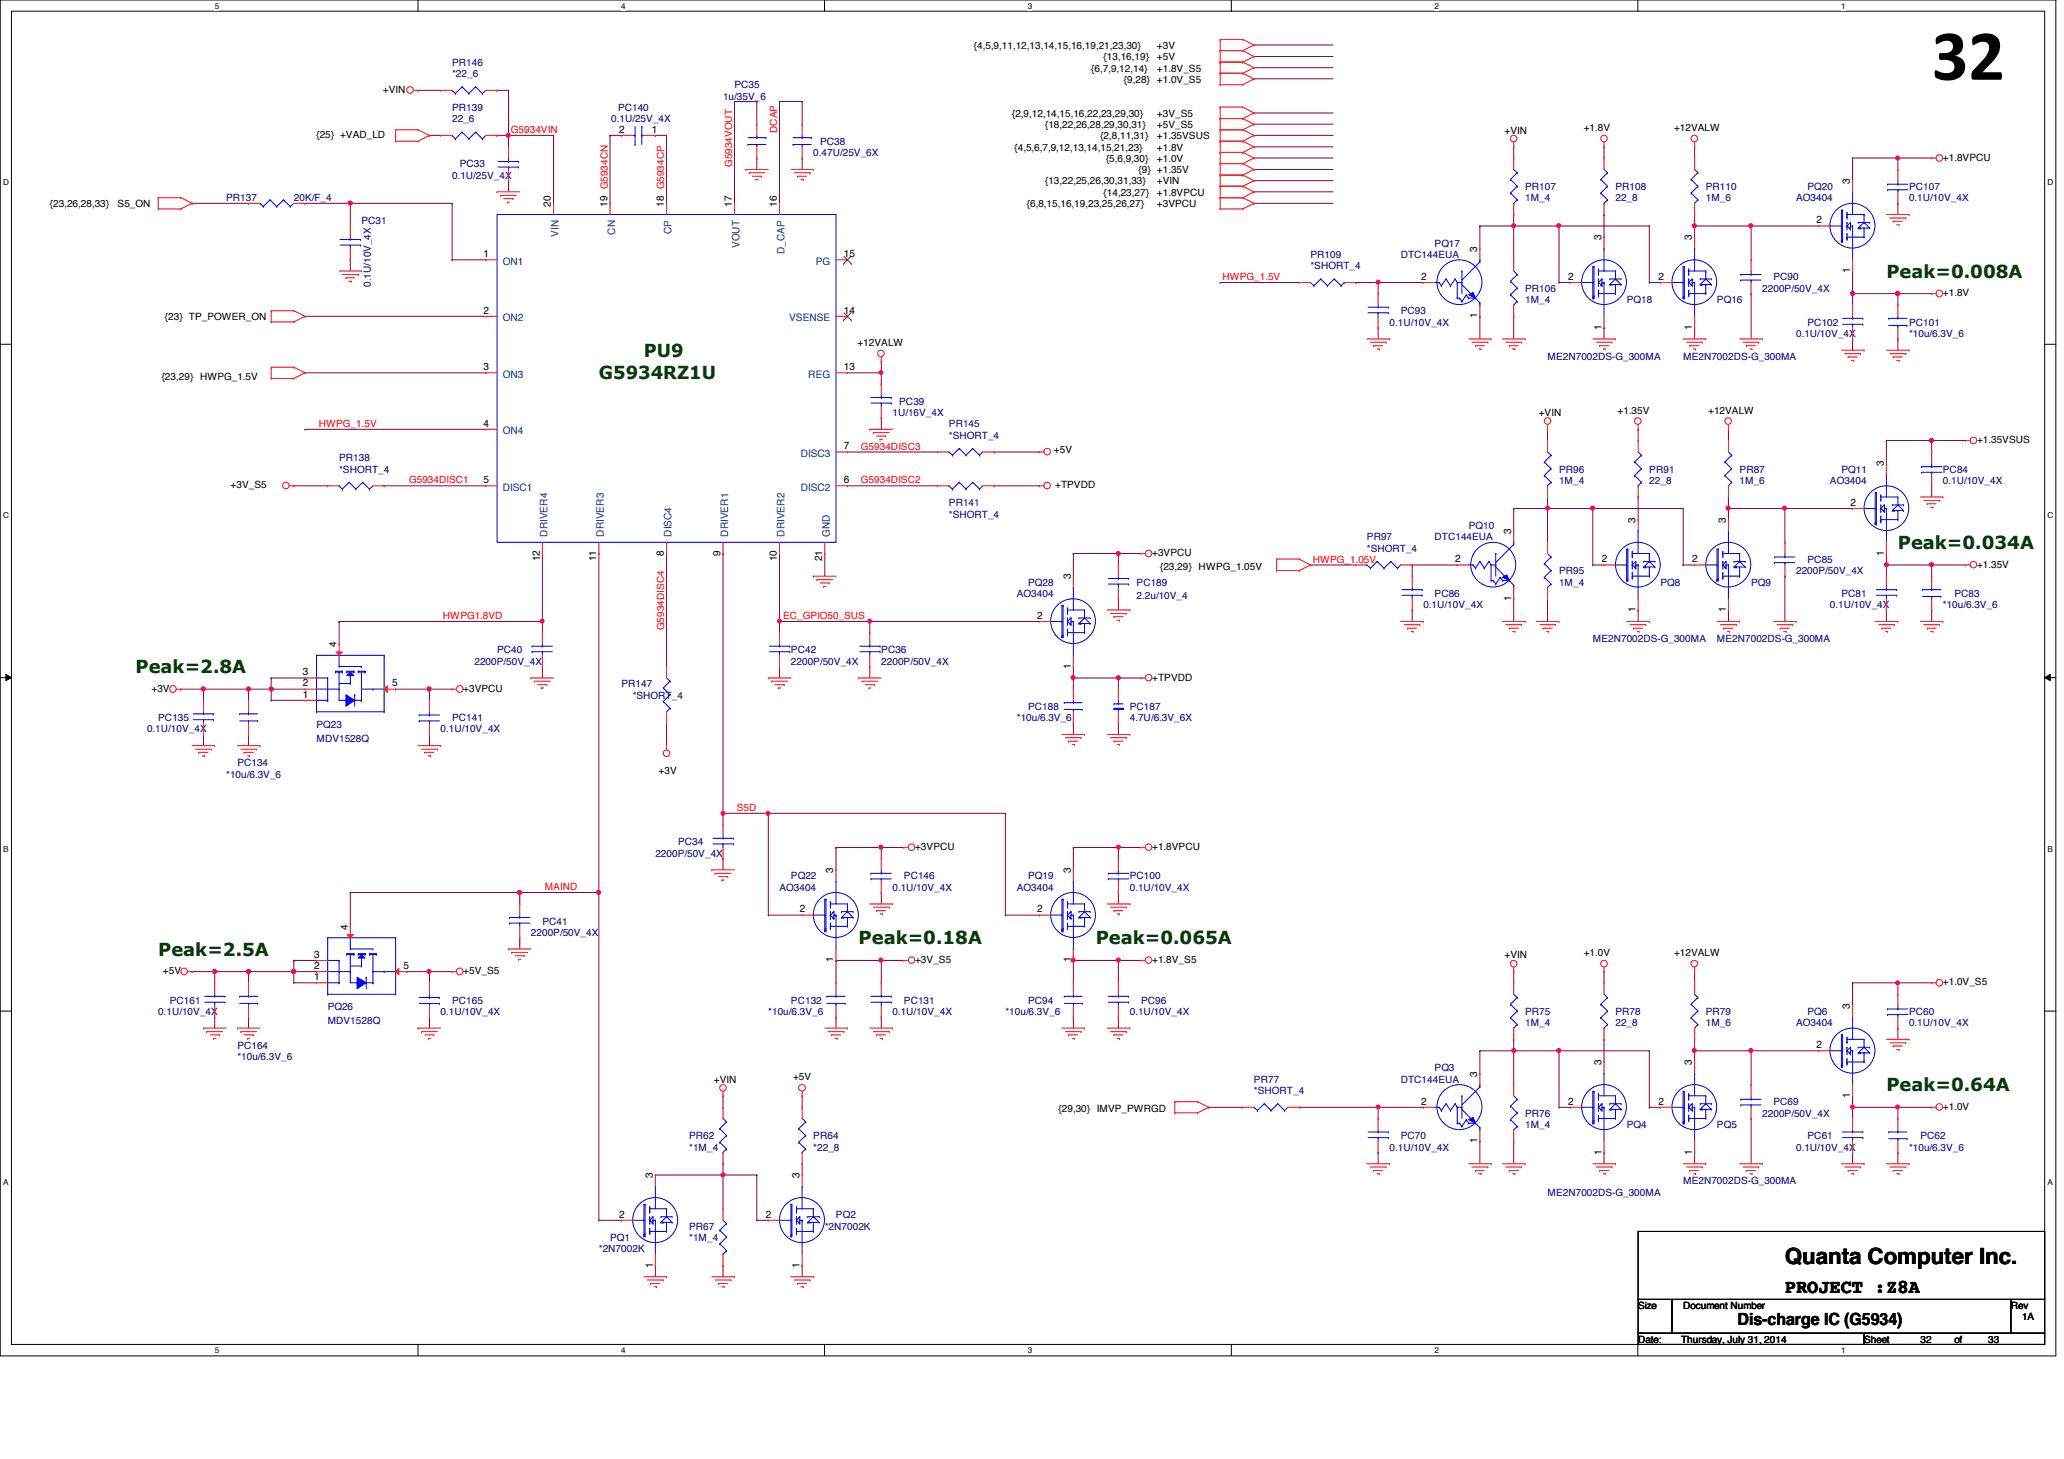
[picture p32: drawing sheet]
<svg xmlns="http://www.w3.org/2000/svg" width="297mm" height="210mm" viewBox="0 0 297 210" stroke-linecap="round" stroke-linejoin="round" font-family="sans-serif">
<defs><g id="words">
<text font-size="10.4" x="278" y="11.5">32</text>
<text font-size="3.2" x="256.9" y="181.8">Quanta Computer Inc.</text>
<text font-size="2.8" x="256.9" y="186">PROJECT :Z8A</text>
<g font-size="2.6" fill="#004000">
<text x="271.5" y="40">Peak=0.008A</text>
<text x="92.7" y="51.4">PU9</text>
<text x="86.2" y="54.6">G5934RZ1U</text>
<text x="273.1" y="79">Peak=0.034A</text>
<text x="19.5" y="96.9">Peak=2.8A</text>
<text x="22.8" y="137.5">Peak=2.5A</text>
<text x="123.6" y="135.8">Peak=0.18A</text>
<text x="157.7" y="135.8">Peak=0.065A</text>
<text x="271.5" y="157">Peak=0.64A</text>
</g>
<text font-size="2.4" x="250.1" y="190.6">Dis-charge IC (G5934)</text>
<g font-size="1.5">
<text x="89.1" y="19.1">2</text>
<text x="93.8" y="19.1">1</text>
<text x="79.3" y="29.7" transform="rotate(-90 79.3 29.7)">20</text>
<text x="87.4" y="29.7" transform="rotate(-90 87.4 29.7)">19 G5934CN</text>
<text x="95.5" y="29.7" transform="rotate(-90 95.5 29.7)">18 G5934CP</text>
<text x="105.3" y="29.7" transform="rotate(-90 105.3 29.7)">17</text>
<text x="111.8" y="29.7" transform="rotate(-90 111.8 29.7)">16</text>
<text x="266.2" y="26.5" transform="rotate(-90 266.2 26.5)">3</text>
<text x="230.5" y="34.6" transform="rotate(-90 230.5 34.6)">3</text>
<text x="243.5" y="34.6" transform="rotate(-90 243.5 34.6)">3</text>
<text x="261.4" y="32.1">2</text>
<text x="69.6" y="37">1</text>
<text x="121.5" y="37">15</text>
<text x="204.5" y="40.3">2</text>
<text x="212.6" y="36.2" transform="rotate(-90 212.6 36.2)">3</text>
<text x="225.7" y="40.3">2</text>
<text x="238.7" y="40.3">2</text>
<text x="266.2" y="39.3" transform="rotate(-90 266.2 39.3)">1</text>
<text x="69.6" y="45.1">2</text>
<text x="121.5" y="45.1">14</text>
<text x="212.6" y="45.8" transform="rotate(-90 212.6 45.8)">1</text>
<text x="230.5" y="47.5" transform="rotate(-90 230.5 47.5)">1</text>
<text x="243.5" y="47.5" transform="rotate(-90 243.5 47.5)">1</text>
<text x="69.6" y="53.3">3</text>
<text x="121.5" y="53.3">13</text>
<text x="69.6" y="61.4">4</text>
<text x="121.5" y="64.6">7</text>
<text x="69.6" y="69.5">5</text>
<text x="121.5" y="69.5">6</text>
<text x="271.1" y="67.1" transform="rotate(-90 271.1 67.1)">3</text>
<text x="217.5" y="76.9" transform="rotate(-90 217.5 76.9)">3</text>
<text x="235.4" y="75.2" transform="rotate(-90 235.4 75.2)">3</text>
<text x="248.4" y="75.2" transform="rotate(-90 248.4 75.2)">3</text>
<text x="266.3" y="72.8">2</text>
<text x="77.7" y="80.8" transform="rotate(-90 77.7 80.8)">12</text>
<text x="85.8" y="80.8" transform="rotate(-90 85.8 80.8)">11</text>
<text x="95.5" y="80" transform="rotate(-90 95.5 80)">8</text>
<text x="103.7" y="80" transform="rotate(-90 103.7 80)">9</text>
<text x="111.8" y="80.8" transform="rotate(-90 111.8 80.8)">10</text>
<text x="118.3" y="80.8" transform="rotate(-90 118.3 80.8)">21</text>
<text x="154.1" y="83.4" transform="rotate(-90 154.1 83.4)">3</text>
<text x="209.4" y="80.9">2</text>
<text x="230.5" y="80.9">2</text>
<text x="243.5" y="80.9">2</text>
<text x="271.1" y="80" transform="rotate(-90 271.1 80)">1</text>
<text x="149.3" y="89">2</text>
<text x="217.5" y="86.4" transform="rotate(-90 217.5 86.4)">1</text>
<text x="235.4" y="88.1" transform="rotate(-90 235.4 88.1)">1</text>
<text x="248.4" y="88.1" transform="rotate(-90 248.4 88.1)">1</text>
<text x="48.4" y="93.1" transform="rotate(-90 48.4 93.1)">4</text>
<text x="43.6" y="97.2">3</text>
<text x="43.6" y="98.8">2</text>
<text x="43.6" y="100.4">1</text>
<text x="56.4" y="98.8">5</text>
<text x="154.1" y="96.2" transform="rotate(-90 154.1 96.2)">1</text>
<text x="119.9" y="125.6" transform="rotate(-90 119.9 125.6)">3</text>
<text x="154.1" y="125.6" transform="rotate(-90 154.1 125.6)">3</text>
<text x="115.1" y="131.3">2</text>
<text x="149.3" y="131.3">2</text>
<text x="45.2" y="137.8">3</text>
<text x="50" y="133.8" transform="rotate(-90 50 133.8)">4</text>
<text x="45.2" y="139.4">2</text>
<text x="45.2" y="141">1</text>
<text x="58.1" y="139.4">5</text>
<text x="119.9" y="138.5" transform="rotate(-90 119.9 138.5)">1</text>
<text x="154.1" y="138.5" transform="rotate(-90 154.1 138.5)">1</text>
<text x="266.2" y="145.2" transform="rotate(-90 266.2 145.2)">3</text>
<text x="212.6" y="154.9" transform="rotate(-90 212.6 154.9)">3</text>
<text x="230.5" y="153.3" transform="rotate(-90 230.5 153.3)">3</text>
<text x="243.5" y="153.3" transform="rotate(-90 243.5 153.3)">3</text>
<text x="261.4" y="150.8">2</text>
<text x="204.5" y="158.9">2</text>
<text x="225.7" y="158.9">2</text>
<text x="238.7" y="158.9">2</text>
<text x="266.2" y="158" transform="rotate(-90 266.2 158)">1</text>
<text x="212.6" y="164.5" transform="rotate(-90 212.6 164.5)">1</text>
<text x="230.5" y="166.1" transform="rotate(-90 230.5 166.1)">1</text>
<text x="243.5" y="166.1" transform="rotate(-90 243.5 166.1)">1</text>
<text x="93.9" y="169.5" transform="rotate(-90 93.9 169.5)">3</text>
<text x="115.1" y="169.5" transform="rotate(-90 115.1 169.5)">3</text>
<text x="89.1" y="175.2">2</text>
<text x="110.2" y="175.2">2</text>
<text x="93.9" y="182.4" transform="rotate(-90 93.9 182.4)">1</text>
<text x="115.1" y="182.4" transform="rotate(-90 115.1 182.4)">1</text>
</g>
<g font-size="1.5" fill="#004080">
<text x="80.4" y="34.1" transform="rotate(-90 80.4 34.1)">VIN</text>
<text x="88.5" y="33.8" transform="rotate(-90 88.5 33.8)">CN</text>
<text x="96.6" y="33.7" transform="rotate(-90 96.6 33.7)">CP</text>
<text x="106.4" y="35.7" transform="rotate(-90 106.4 35.7)">VOUT</text>
<text x="72.3" y="38.1">ON1</text>
<text x="112.9" y="36.5" transform="rotate(-90 112.9 36.5)">D_CAP</text>
<text x="117.4" y="38.1">PG</text>
<text x="72.3" y="46.2">ON2</text>
<text x="113.6" y="46.2">VSENSE</text>
<text x="72.3" y="54.3">ON3</text>
<text x="116.3" y="54.3">REG</text>
<text x="72.3" y="62.4">ON4</text>
<text x="115.2" y="65.7">DISC3</text>
<text x="72.3" y="70.6">DISC1</text>
<text x="115.2" y="70.6">DISC2</text>
<text x="78.8" y="77.2" transform="rotate(-90 78.8 77.2)">DRIVER4</text>
<text x="86.9" y="77.2" transform="rotate(-90 86.9 77.2)">DRIVER3</text>
<text x="96.6" y="77.2" transform="rotate(-90 96.6 77.2)">DISC4</text>
<text x="104.8" y="77.2" transform="rotate(-90 104.8 77.2)">DRIVER1</text>
<text x="112.9" y="77.2" transform="rotate(-90 112.9 77.2)">DRIVER2</text>
<text x="119.4" y="77.2" transform="rotate(-90 119.4 77.2)">GND</text>
</g>
<g font-size="1.4" fill="#000080">
<text x="65.1" y="9.5">PR146</text>
<text x="65.1" y="11.1">*22_6</text>
<text x="65.1" y="16">PR139</text>
<text x="65.1" y="17.6">22_6</text>
<text x="88" y="17.6">0.1U/25V_4X</text>
<text x="88.9" y="16">PC140</text>
<text x="104.1" y="14.4">1u/35V_6</text>
<text x="105.7" y="12.7">PC35</text>
<text x="117" y="22.5">0.47U/25V_6X</text>
<text x="118" y="20.8">PC38</text>
<text x="32.6" y="29">PR137</text>
<text x="42.3" y="29">20K/F_4</text>
<text x="65.1" y="25.7">0.1U/25V_4X</text>
<text x="66.2" y="24.1">PC33</text>
<text x="219.5" y="27.3">PR107</text>
<text x="219.5" y="29">1M_4</text>
<text x="232.5" y="27.3">PR108</text>
<text x="232.5" y="29">22_8</text>
<text x="245.5" y="27.3">PR110</text>
<text x="245.5" y="29">1M_6</text>
<text x="258.5" y="29">AO3404</text>
<text x="260.1" y="27.3">PQ20</text>
<text x="274.7" y="27.3">PC107</text>
<text x="274.7" y="29">0.1U/10V_4X</text>
<text x="52" y="32.2">PC31</text>
<text x="206.5" y="35.5">PQ17</text>
<text x="53.4" y="41.3" transform="rotate(-90 53.4 41.3)">0.1U/10V_4X</text>
<text x="188.6" y="37.1">PR109</text>
<text x="188.6" y="38.7">*SHORT_4</text>
<text x="201.6" y="37.1">DTC144EUA</text>
<text x="219.5" y="42">PR106</text>
<text x="253.6" y="42">2200P/50V_4X</text>
<text x="255.2" y="40.3">PC90</text>
<text x="200" y="46.9">0.1U/10V_4X</text>
<text x="201.6" y="45.2">PC93</text>
<text x="219.5" y="43.6">1M_4</text>
<text x="234.1" y="43.6">PQ18</text>
<text x="247.1" y="43.6">PQ16</text>
<text x="260.1" y="46.9">PC102</text>
<text x="274.7" y="46.9">PC101</text>
<text x="222.7" y="51.7">ME2N7002DS-G_300MA</text>
<text x="242.2" y="51.7">ME2N7002DS-G_300MA</text>
<text x="258.5" y="48.5">0.1U/10V_4X</text>
<text x="274.7" y="48.5">*10u/6.3V_6</text>
<text x="128.4" y="59.9">1U/16V_4X</text>
<text x="129.4" y="58.3">PC39</text>
<text x="136.6" y="61.5">PR145</text>
<text x="136.6" y="63.1">*SHORT_4</text>
<text x="48.8" y="66.4">PR138</text>
<text x="48.8" y="68">*SHORT_4</text>
<text x="224.4" y="68">PR96</text>
<text x="224.4" y="69.6">1M_4</text>
<text x="237.4" y="68">PR91</text>
<text x="237.4" y="69.6">22_8</text>
<text x="250.4" y="68">PR87</text>
<text x="250.4" y="69.6">1M_6</text>
<text x="263.4" y="69.6">AO3404</text>
<text x="265" y="68">PQ11</text>
<text x="279.6" y="68">PC84</text>
<text x="279.6" y="69.6">0.1U/10V_4X</text>
<text x="136.6" y="72.9">PR141</text>
<text x="136.6" y="74.5">*SHORT_4</text>
<text x="196.7" y="77.7">PR97</text>
<text x="206.5" y="77.7">DTC144EUA</text>
<text x="211.4" y="76.1">PQ10</text>
<text x="196.7" y="79.4">*SHORT_4</text>
<text x="224.4" y="82.6">PR95</text>
<text x="258.5" y="82.6">2200P/50V_4X</text>
<text x="260.1" y="81">PC85</text>
<text x="146.3" y="85.9">AO3404</text>
<text x="148" y="84.2">PQ28</text>
<text x="163.6" y="84.2">PC189</text>
<text x="163.6" y="86.2">2.2u/10V_4</text>
<text x="204.8" y="87.5">0.1U/10V_4X</text>
<text x="206.5" y="85.9">PC86</text>
<text x="224.4" y="84.2">1M_4</text>
<text x="239" y="84.2">PQ8</text>
<text x="252" y="84.2">PQ9</text>
<text x="263.4" y="87.5">0.1U/10V_4X</text>
<text x="265" y="85.9">PC81</text>
<text x="279.6" y="87.5">*10u/6.3V_6</text>
<text x="281.3" y="85.9">PC83</text>
<text x="68.3" y="95.6">2200P/50V_4X</text>
<text x="71.5" y="94">PC40</text>
<text x="113.8" y="94">PC42</text>
<text x="113.8" y="95.6">2200P/50V_4X</text>
<text x="126.8" y="94">PC36</text>
<text x="126.8" y="95.6">2200P/50V_4X</text>
<text x="229.2" y="92.4">ME2N7002DS-G_300MA</text>
<text x="247.1" y="92.4">ME2N7002DS-G_300MA</text>
<text x="89.4" y="98.9">PR147</text>
<text x="91.1" y="100.5">*SHORT_4</text>
<text x="21.2" y="105.4">0.1U/10V_4X</text>
<text x="22.8" y="103.8">PC135</text>
<text x="45.5" y="104.7">PQ23</text>
<text x="45.5" y="106.7">MDV1528Q</text>
<text x="63.4" y="105.4">0.1U/10V_4X</text>
<text x="65.1" y="103.8">PC141</text>
<text x="146.3" y="103.8">*10u/6.3V_6</text>
<text x="148" y="102.1">PC188</text>
<text x="162.6" y="102.1">PC187</text>
<text x="162.6" y="103.8">4.7U/6.3V_6X</text>
<text x="32.6" y="111.9">*10u/6.3V_6</text>
<text x="34.2" y="110.2">PC134</text>
<text x="94.3" y="123.3">2200P/50V_4X</text>
<text x="97.6" y="121.6">PC34</text>
<text x="112.2" y="128.1">AO3404</text>
<text x="113.8" y="126.5">PQ22</text>
<text x="128.4" y="128.1">0.1U/10V_4X</text>
<text x="130.1" y="126.5">PC146</text>
<text x="146.3" y="128.1">AO3404</text>
<text x="148" y="126.5">PQ19</text>
<text x="162.6" y="126.5">PC100</text>
<text x="162.6" y="128.1">0.1U/10V_4X</text>
<text x="76.4" y="134.6">2200P/50V_4X</text>
<text x="78.1" y="133">PC41</text>
<text x="22.8" y="146">0.1U/10V_4X</text>
<text x="24.4" y="144.4">PC161</text>
<text x="47.2" y="145.4">PQ26</text>
<text x="47.2" y="147.3">MDV1528Q</text>
<text x="63.4" y="146">0.1U/10V_4X</text>
<text x="65.1" y="144.4">PC165</text>
<text x="110.6" y="146">*10u/6.3V_6</text>
<text x="113.8" y="144.4">PC132</text>
<text x="128.4" y="146">0.1U/10V_4X</text>
<text x="130.1" y="144.4">PC131</text>
<text x="144.7" y="146">*10u/6.3V_6</text>
<text x="148" y="144.4">PC94</text>
<text x="162.6" y="146">0.1U/10V_4X</text>
<text x="164.2" y="144.4">PC96</text>
<text x="219.5" y="146">PR75</text>
<text x="219.5" y="147.7">1M_4</text>
<text x="232.5" y="146">PR78</text>
<text x="232.5" y="147.7">22_8</text>
<text x="245.5" y="146">PR79</text>
<text x="245.5" y="147.7">1M_6</text>
<text x="258.5" y="147.7">AO3404</text>
<text x="260.1" y="146">PQ6</text>
<text x="274.7" y="146">PC60</text>
<text x="274.7" y="147.7">0.1U/10V_4X</text>
<text x="34.2" y="150.9">PC164</text>
<text x="34.2" y="152.5">*10u/6.3V_6</text>
<text x="180.5" y="155.8">PR77</text>
<text x="201.6" y="155.8">DTC144EUA</text>
<text x="206.5" y="154.1">PQ3</text>
<text x="180.5" y="157.4">*SHORT_4</text>
<text x="219.5" y="160.7">PR76</text>
<text x="253.6" y="160.7">2200P/50V_4X</text>
<text x="255.2" y="159">PC69</text>
<text x="99.2" y="163.9">PR62</text>
<text x="99.2" y="165.5">*1M_4</text>
<text x="117" y="163.9">PR64</text>
<text x="117" y="165.5">*22_8</text>
<text x="200" y="165.5">0.1U/10V_4X</text>
<text x="201.6" y="163.9">PC70</text>
<text x="219.5" y="162.3">1M_4</text>
<text x="234.1" y="162.3">PQ4</text>
<text x="247.1" y="162.3">PQ5</text>
<text x="258.5" y="165.5">0.1U/10V_4X</text>
<text x="260.1" y="163.9">PC61</text>
<text x="274.7" y="165.5">*10u/6.3V_6</text>
<text x="276.4" y="163.9">PC62</text>
<text x="222.7" y="172">ME2N7002DS-G_300MA</text>
<text x="242.2" y="170.4">ME2N7002DS-G_300MA</text>
<text x="87.8" y="178.5">PQ1</text>
<text x="99.2" y="176.9">PR67</text>
<text x="99.2" y="178.5">*1M_4</text>
<text x="118.7" y="176.9">*2N7002K</text>
<text x="120.3" y="175.3">PQ2</text>
<text x="86.2" y="180.2">*2N7002K</text>
</g>
<g font-size="1.4">
<text x="140.2" y="7">{4,5,9,11,12,13,14,15,16,19,21,23,30}</text>
<text x="157.1" y="10.3">{6,7,9,12,14}</text>
<text x="158.8" y="8.6">{13,16,19}</text>
<text x="161.8" y="11.9">{9,28} +1.0V_S5</text>
<text x="166.5" y="7">+3V</text>
<text x="166.5" y="8.6">+5V</text>
<text x="166.5" y="10.3">+1.8V_S5</text>
<text x="55.1" y="13.4">+VIN</text>
<text x="145.7" y="16.8">{2,9,12,14,15,16,22,23,29,30}</text>
<text x="166.5" y="16.8">+3V_S5</text>
<text x="45.5" y="19.9">{25} +VAD_LD</text>
<text x="146" y="21.7">{4,5,6,7,9,12,13,14,15,21,23}</text>
<text x="150.4" y="18.4">{18,22,26,28,29,30,31}</text>
<text x="158.4" y="20">{2,8,11,31}</text>
<text x="159.2" y="23.3">{5,6,9,30}</text>
<text x="166.5" y="18.4">+5V_S5</text>
<text x="166.5" y="20">+1.35VSUS</text>
<text x="166.5" y="21.7">+1.8V</text>
<text x="166.5" y="23.3">+1.0V</text>
<text x="216.5" y="19.2">+VIN</text>
<text x="227.9" y="18.9">+1.8V</text>
<text x="240.9" y="18.9">+12VALW</text>
<text x="279.6" y="23.1">+1.8VPCU</text>
<text x="7.2" y="29.8">{23,26,28,33}</text>
<text x="16.9" y="29.8">S5_ON</text>
<text x="147.8" y="29.8">{6,8,15,16,19,23,25,26,27}</text>
<text x="150.4" y="26.5">{13,22,25,26,30,31,33}</text>
<text x="158.8" y="28.2">{14,23,27}</text>
<text x="163.9" y="24.9">{9} +1.35V</text>
<text x="166.5" y="28.2">+1.8VPCU</text>
<text x="166.5" y="29.8">+3VPCU</text>
<text x="166.5" y="26.5">+VIN</text>
<text x="23.7" y="46.1">{23} TP_POWER_ON</text>
<text x="279.6" y="42.6">+1.8V</text>
<text x="123.4" y="49.8">+12VALW</text>
<text x="23.3" y="54.7">{23,29} HWPG_1.5V</text>
<text x="221.4" y="59.9">+VIN</text>
<text x="232.8" y="59.5">+1.35V</text>
<text x="245.8" y="59.5">+12VALW</text>
<text x="151.7" y="65.2">+5V</text>
<text x="284.5" y="63.8">+1.35VSUS</text>
<text x="33.2" y="70.3">+3V_S5</text>
<text x="151.8" y="70.3">+TPVDD</text>
<text x="165.8" y="80">+3VPCU</text>
<text x="167" y="82">{23,29} HWPG_1.05V</text>
<text x="284.5" y="81.7">+1.35V</text>
<text x="21.8" y="99.5">+3V</text>
<text x="66.7" y="99.5">+3VPCU</text>
<text x="165.8" y="97.9">+TPVDD</text>
<text x="94.8" y="111.4">+3V</text>
<text x="131.7" y="122.3">+3VPCU</text>
<text x="165.8" y="122.3">+1.8VPCU</text>
<text x="216.5" y="137.9">+VIN</text>
<text x="227.9" y="137.6">+1.0V</text>
<text x="240.9" y="137.6">+12VALW</text>
<text x="23.4" y="140.2">+5V</text>
<text x="66.7" y="140.2">+5V_S5</text>
<text x="131.7" y="138.6">+3V_S5</text>
<text x="165.8" y="138.6">+1.8V_S5</text>
<text x="279.6" y="141.8">+1.0V_S5</text>
<text x="102.7" y="155.8">+VIN</text>
<text x="114.1" y="155.4">+5V</text>
<text x="152.4" y="160">{29,30} IMVP_PWRGD</text>
<text x="279.6" y="159.7">+1.0V</text>
<text x="235.8" y="188.3">Size</text>
<text x="242.2" y="188.3">Document Number</text>
<text x="289.4" y="188.3">Rev</text>
<text x="291" y="189.9">1A</text>
<text x="235.8" y="193.2">Date:</text>
<text x="241.9" y="193.2">Thursday, July 31, 2014</text>
<text x="268.3" y="193.2">Sheet</text>
<text x="276.4" y="193.2">32</text>
<text x="281.3" y="193.2">of</text>
<text x="286.1" y="193.2">33</text>
</g>
<g font-size="1.4" fill="#f00">
<text x="73.5" y="19.1">G5934VIN</text>
<text x="111.8" y="19.1" transform="rotate(-90 111.8 19.1)">DCAP</text>
<text x="105.4" y="24" transform="rotate(-90 105.4 24)">G5934VOUT</text>
<text x="175.9" y="40.3">HWPG_1.5V</text>
<text x="45.9" y="61.4">HWPG_1.5V</text>
<text x="123.9" y="64.7">G5934DISC3</text>
<text x="58.9" y="69.6">G5934DISC1</text>
<text x="123.9" y="69.6">G5934DISC2</text>
<text x="188.9" y="80.9">HWPG_1.05V</text>
<text x="63.8" y="89.1">HWPG1.8VD</text>
<text x="112.7" y="89.1">EC_GPIO50_SUS</text>
<text x="95.6" y="90.7" transform="rotate(-90 95.6 90.7)">G5934DISC4</text>
<text x="106" y="116.7">S5D</text>
<text x="78.4" y="128.1">MAIND</text>
</g>
<g font-size="1.2">
<text x="30.9" y="1.2">5</text>
<text x="89.4" y="1.2">4</text>
<text x="147.9" y="1.2">3</text>
<text x="206.5" y="1.2">2</text>
<text x="265" y="1.2">1</text>
<text x=".5" y="26.6">D</text>
<text x="294.7" y="26.6">D</text>
<text x=".5" y="74.5">C</text>
<text x="294.7" y="74.5">C</text>
<text x=".5" y="122.5">B</text>
<text x="294.7" y="122.5">B</text>
<text x=".5" y="170.5">A</text>
<text x="294.7" y="170.5">A</text>
<text x="30.9" y="194.6">5</text>
<text x="89.4" y="194.6">4</text>
<text x="147.9" y="194.6">3</text>
<text x="206.5" y="194.6">2</text>
<text x="265" y="194.6">1</text>
</g>
</g></defs>
<path d="M0 0h295.9v195.1h-295.9zM1.6 1.6h292.7v191.8h-292.7z" fill="none" stroke="#000" stroke-width=".14"/>
<g fill="#fff">
<path d="M30.9 .2h.6v1.3h-.6z"/>
<path d="M30.9 193.6h.6v1.3h-.6z"/>
</g>
<path d="M60.2 0v1.6M60.2 193.4v1.6" fill="none" stroke="#000" stroke-width=".14"/>
<g fill="#fff">
<path d="M89.4 .2h.6v1.3h-.6z"/>
<path d="M89.4 193.6h.6v1.3h-.6z"/>
</g>
<path d="M118.7 0v1.6M118.7 193.4v1.6" fill="none" stroke="#000" stroke-width=".14"/>
<g fill="#fff">
<path d="M147.9 .2h.6v1.3h-.6z"/>
<path d="M147.9 193.6h.6v1.3h-.6z"/>
</g>
<path d="M177.2 0v1.6M177.2 193.4v1.6" fill="none" stroke="#000" stroke-width=".14"/>
<g fill="#fff">
<path d="M206.5 .2h.5v1.3h-.5z"/>
<path d="M206.5 193.6h.5v1.3h-.5z"/>
</g>
<path d="M235.7 0v1.6M235.7 193.4v1.6" fill="none" stroke="#000" stroke-width=".14"/>
<g fill="#fff">
<path d="M265 .2h.6v1.3h-.6z"/>
<path d="M265 193.6h.6v1.3h-.6z"/>
<path d="M.5 25.6h.8v1.3h-.8z"/>
<path d="M294.7 25.6h.8v1.3h-.8z"/>
<path d="M.5 73.5h.8v1.3h-.8z"/>
<path d="M294.7 73.5h.8v1.3h-.8z"/>
</g>
<path d="M0 49.5h1.6M294.3 49.5h1.6" fill="none" stroke="#000" stroke-width=".14"/>
<g fill="#fff">
<path d="M.5 121.5h.7v1.3h-.7z"/>
<path d="M294.7 121.5h.7v1.3h-.7z"/>
</g>
<path d="M0 97.5h1.6M.8 97l.8 .5-.8 .4zM294.3 97.5l.8-.5v.9zM294.3 97.5h1.6" fill="none" stroke="#000" stroke-width=".14"/>
<path d="M.8 97l.8 .5-.8 .4zM294.3 97.5l.8-.5v.9z" fill="#000"/>
<g fill="#fff">
<path d="M.5 169.4h.7v1.3h-.7z"/>
<path d="M294.7 169.4h.7v1.3h-.7z"/>
</g>
<path d="M0 145.5h1.6M294.3 145.5h1.6" fill="none" stroke="#000" stroke-width=".14"/>
<g fill="none" stroke="#800040" stroke-width=".14">
<path d="M126.8 53.6h.1M126.8 53.6v1.6M55.3 69.9h.1M55.3 69.9h14.6M118.7 79.6h.1M118.7 79.6v3.3M122 65h.1M122 65h13M120.3 138.2h.1M120.3 138.2h6.5M126.8 138.2h.1M126.8 128.4h.1"/>
<path d="M126.8 128.4v1.6M126.8 138.2v3.2M126.8 146.3h.1M126.8 146.3v1.6"/>
</g>
<circle cx="126.8" cy="53.6" r=".3" fill="#f0f"/>
<circle cx="126.8" cy="53.6" r=".3" fill="none" stroke="#f0f" stroke-width=".14"/>
<g fill="none" stroke="#800040" stroke-width=".14">
<path d="M79.7 19.5h.1M79.7 19.5v9.8M122 53.6h.1M126.8 52h.1M126.8 52v1.6h-4.8M42.3 69.9h.1M42.3 69.9h4.9M122 69.9h.1M122 69.9h13M126.8 60.1h.1M126.8 60.1v1.7M143.1 69.9h.1"/>
<path d="M143.1 69.9h6.5M112.2 95.9h.1M112.2 95.9v1.6M125.2 89.4h.1M125.2 89.4h24.4"/>
</g>
<circle cx="125.2" cy="89.4" r=".3" fill="#f0f"/>
<circle cx="125.2" cy="89.4" r=".3" fill="none" stroke="#f0f" stroke-width=".14"/>
<g fill="none" stroke="#800040" stroke-width=".14">
<path d="M73.2 19.5h.1M73.2 19.5v1.6M87.8 19.5h.1M87.8 19.5h1.6M87.8 19.5v9.8M94.3 19.5h.1M94.3 19.5h1.6M95.9 19.5h.1M95.9 19.5v9.8M73.2 26h.1M73.2 26v1.6M43.9 53.6h.1"/>
<path d="M43.9 45.5h.1M43.9 53.6h26M43.9 45.5h26M104.1 79.6h.1M104.1 79.6v37.4M112.2 79.6h.1M112.2 79.6v9.8M78.1 89.4h.1M78.1 89.4v1.6M104.1 123.5h.1M104.1 123.5v1.6M110.6 131.7h.1"/>
<path d="M110.6 131.7h4.8"/>
</g>
<circle cx="104.1" cy="117" r=".3" fill="#f0f"/>
<circle cx="104.1" cy="117" r=".3" fill="none" stroke="#f0f" stroke-width=".14"/>
<path d="M73.2 19.5h.1M73.2 19.5h6.5" fill="none" stroke="#800040" stroke-width=".14"/>
<circle cx="73.1" cy="19.5" r=".3" fill="#f0f"/>
<circle cx="73.1" cy="19.5" r=".3" fill="none" stroke="#f0f" stroke-width=".14"/>
<path d="M43.9 29.3h.1M43.9 29.3h6.5M112.2 89.4h.1M112.2 89.4v1.6M125.2 89.4h.1M125.2 89.4v1.6M154.5 97.5h.1M154.5 97.5v1.6M95.9 104h.1M95.9 104v3.3" fill="none" stroke="#800040" stroke-width=".14"/>
<circle cx="154.4" cy="97.5" r=".3" fill="#f0f"/>
<circle cx="154.4" cy="97.5" r=".3" fill="none" stroke="#f0f" stroke-width=".14"/>
<path d="M112.2 14.6h.1M112.2 14.6v14.7M112.2 89.4h.1M112.2 89.4h13" fill="none" stroke="#800040" stroke-width=".14"/>
<circle cx="112.2" cy="89.4" r=".3" fill="#f0f"/>
<circle cx="112.2" cy="89.4" r=".3" fill="none" stroke="#f0f" stroke-width=".14"/>
<path d="M154.5 104h.1M154.5 104v1.7M50.4 128.4h.1M50.4 128.4h35.8M74.8 134.9h.1M74.8 128.4h.1M74.8 134.9v1.6M120.3 146.3h.1M120.3 146.3v1.6" fill="none" stroke="#800040" stroke-width=".14"/>
<circle cx="74.8" cy="128.4" r=".31" fill="#f0f"/>
<circle cx="74.8" cy="128.4" r=".31" fill="none" stroke="#f0f" stroke-width=".14"/>
<path d="M86.2 79.6h.1M86.2 79.6v48.8" fill="none" stroke="#800040" stroke-width=".14"/>
<circle cx="86.1" cy="128.4" r=".3" fill="#f0f"/>
<circle cx="86.1" cy="128.4" r=".3" fill="none" stroke="#f0f" stroke-width=".14"/>
<path d="M126.8 121.9h.1M126.8 121.9v1.6" fill="none" stroke="#800040" stroke-width=".14"/>
<circle cx="126.8" cy="121.9" r=".3" fill="#f0f"/>
<circle cx="126.8" cy="121.9" r=".3" fill="none" stroke="#f0f" stroke-width=".14"/>
<path d="M43.9 61.8h.1M43.9 61.8h26M143.1 65h.1M143.1 65h6.5M29.3 99.1h.1M29.3 99.1h6.5M61.8 139.8h.1M61.8 139.8h3.3M61.8 146.3h.1M61.8 146.3v1.6" fill="none" stroke="#800040" stroke-width=".14"/>
<circle cx="29.2" cy="99.1" r=".31" fill="#f0f"/>
<circle cx="29.2" cy="99.1" r=".31" fill="none" stroke="#f0f" stroke-width=".14"/>
<g fill="none" stroke="#800040" stroke-width=".14">
<path d="M29.3 99.1h.1M29.3 99.1v1.7M35.8 99.1h.1M35.8 99.1v1.7M61.8 99.1h.1M61.8 99.1v1.7M78.1 95.9h.1M78.1 95.9v1.6M125.2 95.9h.1M125.2 95.9v1.6M29.3 105.7h.1M29.3 105.7v1.6"/>
<path d="M35.8 105.7h.1M35.8 105.7v1.6M61.8 105.7h.1M61.8 105.7v1.6M86.2 128.4h.1M86.2 128.4v47.2M104.1 157.6h.1M104.1 157.6v1.7M104.1 169h.1M104.1 169v4.9M104.1 182h.1M104.1 182v1.7"/>
</g>
<circle cx="104.1" cy="169" r=".3" fill="#f0f"/>
<circle cx="104.1" cy="169" r=".3" fill="none" stroke="#f0f" stroke-width=".14"/>
<g fill="none" stroke="#800040" stroke-width=".14">
<path d="M60.2 13h.1M60.2 13h3.2M61.8 19.5h.1M61.8 19.5h1.6M71.5 13h.1M71.5 19.5h.1M71.5 13h1.7M73.2 13h.1M73.2 13v6.5h-1.7M213 32.5h.1M213 32.5v3.2M217.8 30.9h.1"/>
<path d="M217.8 32.5h.1M217.8 30.9v1.6M217.8 32.5h6.6M115.4 157.6h.1M115.4 157.6v1.7M86.2 175.6h.1M86.2 175.6h3.2M94.3 169h.1M104.1 167.4h.1M104.1 167.4v1.6h-9.8M94.3 182h.1M94.3 182v1.7"/>
<path d="M115.4 182h.1M115.4 182v1.7"/>
</g>
<circle cx="224.3" cy="32.5" r=".3" fill="#f0f"/>
<circle cx="224.3" cy="32.5" r=".3" fill="none" stroke="#f0f" stroke-width=".14"/>
<circle cx="217.8" cy="32.5" r=".3" fill="#f0f"/>
<circle cx="217.8" cy="32.5" r=".3" fill="none" stroke="#f0f" stroke-width=".14"/>
<path d="M252 32.5h.1M252 32.5h9.7" fill="none" stroke="#800040" stroke-width=".14"/>
<circle cx="252" cy="32.5" r=".3" fill="#f0f"/>
<circle cx="252" cy="32.5" r=".3" fill="none" stroke="#f0f" stroke-width=".14"/>
<path d="M273.1 22.7h.1M273.1 22.7h4.9M266.6 48.8h.1M266.6 48.8v1.6M273.1 42.2h.1M273.1 42.2h4.9" fill="none" stroke="#800040" stroke-width=".14"/>
<circle cx="273.1" cy="42.2" r=".31" fill="#f0f"/>
<circle cx="273.1" cy="42.2" r=".31" fill="none" stroke="#f0f" stroke-width=".14"/>
<path d="M266.6 42.2h.1M266.6 42.2v1.7" fill="none" stroke="#800040" stroke-width=".14"/>
<circle cx="266.6" cy="42.2" r=".31" fill="#f0f"/>
<circle cx="266.6" cy="42.2" r=".31" fill="none" stroke="#f0f" stroke-width=".14"/>
<g fill="none" stroke="#800040" stroke-width=".14">
<path d="M266.6 22.7h.1M266.6 22.7v3.3M273.1 29.3h.1M273.1 29.3v1.6M195.1 40.6h.1M195.1 40.6h9.7M198.3 47.1h.1M198.3 40.6h.1M198.3 40.6v1.6M198.3 47.1v1.7M213 45.5h.1M213 45.5v3.3"/>
<path d="M273.1 48.8h.1M273.1 42.2h.1M273.1 42.2v1.7M273.1 48.8v1.6"/>
</g>
<circle cx="198.3" cy="40.6" r=".3" fill="#f0f"/>
<circle cx="198.3" cy="40.6" r=".3" fill="none" stroke="#f0f" stroke-width=".14"/>
<path d="M217.8 73.2h.1M217.8 73.2v3.2M217.8 73.2h4.9M222.7 73.2h.1M222.7 71.5h.1M222.7 71.5v6.5M278 63.4h.1M278 63.4h4.9M222.7 86.1h.1M222.7 86.1v3.3" fill="none" stroke="#800040" stroke-width=".14"/>
<circle cx="278" cy="63.4" r=".31" fill="#f0f"/>
<circle cx="278" cy="63.4" r=".31" fill="none" stroke="#f0f" stroke-width=".14"/>
<path d="M271.5 87.8h.1M271.5 81.3h.1M271.5 81.3v1.6M271.5 87.8v1.6" fill="none" stroke="#800040" stroke-width=".14"/>
<circle cx="271.5" cy="81.2" r=".3" fill="#f0f"/>
<circle cx="271.5" cy="81.2" r=".3" fill="none" stroke="#f0f" stroke-width=".14"/>
<g fill="none" stroke="#800040" stroke-width=".14">
<path d="M271.5 63.4h.1M271.5 79.6h.1M271.5 63.4v3.2M271.5 79.6v1.7M278 69.9h.1M278 69.9v1.6M188.6 81.3h.1M188.6 81.3h6.5M203.2 87.8h.1M203.2 81.3h.1M203.2 81.3v1.6M203.2 87.8v1.6"/>
<path d="M203.2 81.3h6.5M217.8 86.1h.1M217.8 86.1v3.3M278 87.8h.1M278 87.8v1.6M58.5 139.8h.1M58.5 139.8h3.3M61.8 139.8h.1M61.8 139.8v1.6M74.8 128.4h.1M74.8 128.4v1.6"/>
</g>
<circle cx="61.8" cy="139.8" r=".31" fill="#f0f"/>
<circle cx="61.8" cy="139.8" r=".31" fill="none" stroke="#f0f" stroke-width=".14"/>
<g fill="none" stroke="#800040" stroke-width=".14">
<path d="M213 32.5h.1M213 32.5h4.8M230.8 47.1h.1M230.8 47.1v1.7M252 42.2h.1M252 42.2v6.6M222.7 61.8h.1M222.7 61.8v1.6M229.2 73.2h.1M229.2 73.2h13M256.9 73.2h.1M256.9 73.2h9.7"/>
<path d="M235.8 87.8h.1M235.8 87.8v1.6M248.7 87.8h.1M248.7 87.8v1.6M256.9 82.9h.1M256.9 82.9v6.5M154.5 121.9h.1M154.5 136.5h.1M154.5 138.2h.1M154.5 121.9v3.2M154.5 136.5v4.9M154.5 138.2h6.4"/>
<path d="M160.9 128.4h.1M160.9 121.9h.1M160.9 138.2h.1M160.9 128.4v1.6M160.9 138.2v3.2M160.9 121.9h3.3M154.5 146.3h.1M154.5 146.3v1.6M160.9 146.3h.1M160.9 146.3v1.6"/>
</g>
<circle cx="154.4" cy="138.1" r=".3" fill="#f0f"/>
<circle cx="154.4" cy="138.1" r=".3" fill="none" stroke="#f0f" stroke-width=".14"/>
<path d="M160.9 121.9h.1M160.9 121.9v1.6" fill="none" stroke="#800040" stroke-width=".14"/>
<circle cx="160.9" cy="121.9" r=".3" fill="#f0f"/>
<circle cx="160.9" cy="121.9" r=".3" fill="none" stroke="#f0f" stroke-width=".14"/>
<path d="M110.6 117h.1M110.6 117v14.7" fill="none" stroke="#800040" stroke-width=".14"/>
<circle cx="110.5" cy="117" r=".3" fill="#f0f"/>
<circle cx="110.5" cy="117" r=".3" fill="none" stroke="#f0f" stroke-width=".14"/>
<g fill="none" stroke="#800040" stroke-width=".14">
<path d="M27.6 29.3h.1M27.6 29.3h8.2M50.4 37.4h.1M50.4 29.3h.1M50.4 29.3h14.7M50.4 29.3v3.2M50.4 37.4v1.6M65.1 29.3h.1M65.1 37.4h.1M65.1 29.3v8.1M65.1 37.4h4.8M104.1 117h.1"/>
<path d="M104.1 117h40.6M104.1 117v1.7M110.6 117h.1M144.7 117h.1M144.7 117v14.7M120.3 138.2h.1M120.3 121.9h.1M120.3 121.9v3.2M120.3 138.2v3.2M144.7 131.7h.1M144.7 131.7h4.9"/>
</g>
<circle cx="50.4" cy="29.2" r=".31" fill="#f0f"/>
<circle cx="50.4" cy="29.2" r=".31" fill="none" stroke="#f0f" stroke-width=".14"/>
<path d="M243.9 32.5h.1M243.9 32.5h8.1M243.9 32.5v1.6M252 32.5h.1M252 32.5v4.9" fill="none" stroke="#800040" stroke-width=".14"/>
<circle cx="243.8" cy="32.5" r=".3" fill="#f0f"/>
<circle cx="243.8" cy="32.5" r=".3" fill="none" stroke="#f0f" stroke-width=".14"/>
<path d="M248.7 73.2h.1M248.7 73.2v1.6" fill="none" stroke="#800040" stroke-width=".14"/>
<circle cx="248.7" cy="73.1" r=".3" fill="#f0f"/>
<circle cx="248.7" cy="73.1" r=".3" fill="none" stroke="#f0f" stroke-width=".14"/>
<path d="M256.9 73.2h.1M256.9 73.2v4.8" fill="none" stroke="#800040" stroke-width=".14"/>
<circle cx="256.8" cy="73.1" r=".3" fill="#f0f"/>
<circle cx="256.8" cy="73.1" r=".3" fill="none" stroke="#f0f" stroke-width=".14"/>
<path d="M39 99.1h.1M39 97.5h.1M39 99.1h4.9M39 97.5h4.9M39 99.1v1.7M56.9 99.1h.1M56.9 99.1h4.9M39 100.8h.1M39 100.8h4.9" fill="none" stroke="#800040" stroke-width=".14"/>
<circle cx="61.8" cy="99.1" r=".31" fill="#f0f"/>
<circle cx="61.8" cy="99.1" r=".31" fill="none" stroke="#f0f" stroke-width=".14"/>
<path d="M48.8 89.4h.1M48.8 89.4h29.3M61.8 99.1h.1M61.8 99.1h3.3" fill="none" stroke="#800040" stroke-width=".14"/>
<circle cx="78" cy="89.4" r=".3" fill="#f0f"/>
<circle cx="78" cy="89.4" r=".3" fill="none" stroke="#f0f" stroke-width=".14"/>
<g fill="none" stroke="#800040" stroke-width=".14">
<path d="M154.5 79.6h.1M154.5 79.6v3.3M48.8 89.4h.1M48.8 89.4v3.2M154.5 95.9h.1M154.5 95.9v1.6M160.9 97.5h.1M160.9 97.5v1.6M30.9 139.8h.1M30.9 139.8v1.6M35.8 139.8h.1M35.8 139.8v1.6"/>
<path d="M42.3 139.8h.1M42.3 138.2h.1M42.3 139.8h3.2M42.3 138.2h3.2M42.3 139.8v1.6M50.4 128.4h.1M50.4 128.4v4.9M30.9 146.3h.1M30.9 146.3v1.6M35.8 146.3h.1M35.8 146.3v1.6M42.3 141.4h.1"/>
<path d="M42.3 141.4h3.2"/>
</g>
<circle cx="160.9" cy="97.5" r=".3" fill="#f0f"/>
<circle cx="160.9" cy="97.5" r=".3" fill="none" stroke="#f0f" stroke-width=".14"/>
<path d="M160.9 79.6h.1M160.9 79.6v1.7M160.9 79.6h3.3M160.9 86.1h.1M160.9 97.5h.1M160.9 86.1v1.7M160.9 97.5h3.3M160.9 104h.1M160.9 104v1.7" fill="none" stroke="#800040" stroke-width=".14"/>
<circle cx="160.9" cy="79.6" r=".3" fill="#f0f"/>
<circle cx="160.9" cy="79.6" r=".3" fill="none" stroke="#f0f" stroke-width=".14"/>
<g fill="none" stroke="#800040" stroke-width=".14">
<path d="M217.8 21.1h.1M217.8 21.1v1.6M224.4 32.5h.1M224.4 32.5v8.1M224.4 32.5h13M230.8 21.1h.1M230.8 30.9h.1M230.8 21.1v1.6M230.8 30.9v3.2M237.4 32.5h.1M237.4 32.5v8.1M243.9 21.1h.1"/>
<path d="M243.9 30.9h.1M243.9 21.1v1.6M243.9 30.9v1.6M266.6 39h.1M266.6 39v3.2M273.1 22.7h.1M273.1 22.7v1.7M175.6 40.6h.1M175.6 40.6h11.4M224.4 40.6h.1M224.4 40.6h1.6M237.4 40.6h.1"/>
<path d="M237.4 40.6h1.6M243.9 47.1h.1M243.9 47.1v1.7M266.6 42.2h.1M266.6 42.2h6.5M248.7 71.5h.1M248.7 71.5v1.7"/>
</g>
<circle cx="273.1" cy="22.7" r=".3" fill="#f0f"/>
<circle cx="273.1" cy="22.7" r=".3" fill="none" stroke="#f0f" stroke-width=".14"/>
<path d="M217.8 32.5h.1M217.8 32.5v4.9M217.8 45.5h.1M217.8 45.5v3.3M222.7 73.2h.1M222.7 73.2h6.5M229.2 73.2h.1M229.2 73.2v8.1M235.8 71.5h.1M235.8 71.5v3.3M229.2 81.3h.1M229.2 81.3h1.6" fill="none" stroke="#800040" stroke-width=".14"/>
<circle cx="229.2" cy="73.1" r=".31" fill="#f0f"/>
<circle cx="229.2" cy="73.1" r=".31" fill="none" stroke="#f0f" stroke-width=".14"/>
<circle cx="222.7" cy="73.1" r=".3" fill="#f0f"/>
<circle cx="222.7" cy="73.1" r=".3" fill="none" stroke="#f0f" stroke-width=".14"/>
<g fill="none" stroke="#800040" stroke-width=".14">
<path d="M235.8 61.8h.1M235.8 61.8v1.6M242.2 73.2h.1M242.2 73.2v8.1M248.7 73.2h.1M248.7 61.8h.1M248.7 73.2h8.2M248.7 61.8v1.6M278 63.4h.1M278 63.4v1.6M242.2 81.3h.1M242.2 81.3h1.7"/>
<path d="M278 81.3h.1M278 81.3h4.9"/>
</g>
<circle cx="278" cy="81.2" r=".31" fill="#f0f"/>
<circle cx="278" cy="81.2" r=".31" fill="none" stroke="#f0f" stroke-width=".14"/>
<g fill="none" stroke="#800040" stroke-width=".14">
<path d="M105.7 14.6h.1M105.7 14.6h3.2M105.7 14.6v14.7M108.9 14.6h.1M108.9 14.6v3.3M112.2 14.6h.1M112.2 14.6h3.2M115.4 14.6h.1M115.4 14.6v3.3M108.9 22.7h.1M108.9 22.7v1.7M115.4 22.7h.1"/>
<path d="M115.4 22.7v1.7M266.6 22.7h.1M266.6 22.7h6.5M78.1 79.6h.1M78.1 79.6v9.8M35.8 99.1h.1M35.8 99.1h3.2M271.5 81.3h.1M271.5 81.3h6.5M278 81.3h.1M278 81.3v1.6"/>
</g>
<circle cx="35.8" cy="99.1" r=".31" fill="#f0f"/>
<circle cx="35.8" cy="99.1" r=".31" fill="none" stroke="#f0f" stroke-width=".14"/>
<path d="M39 97.5h.1M39 97.5v1.6" fill="none" stroke="#800040" stroke-width=".14"/>
<circle cx="39" cy="99.1" r=".31" fill="#f0f"/>
<circle cx="39" cy="99.1" r=".31" fill="none" stroke="#f0f" stroke-width=".14"/>
<path d="M271.5 63.4h.1M271.5 63.4h6.5M35.8 139.8h.1M35.8 139.8h6.5" fill="none" stroke="#800040" stroke-width=".14"/>
<circle cx="42.3" cy="139.8" r=".32" fill="#f0f"/>
<circle cx="42.3" cy="139.8" r=".32" fill="none" stroke="#f0f" stroke-width=".14"/>
<circle cx="35.8" cy="139.8" r=".31" fill="#f0f"/>
<circle cx="35.8" cy="139.8" r=".31" fill="none" stroke="#f0f" stroke-width=".14"/>
<path d="M95.9 79.6h.1M95.9 79.6v16.3M26 99.1h.1M26 99.1h3.3M27.6 139.8h.1M27.6 139.8h3.3M42.3 138.2h.1M42.3 138.2v1.6" fill="none" stroke="#800040" stroke-width=".14"/>
<circle cx="30.9" cy="139.8" r=".31" fill="#f0f"/>
<circle cx="30.9" cy="139.8" r=".31" fill="none" stroke="#f0f" stroke-width=".14"/>
<g fill="none" stroke="#800040" stroke-width=".14">
<path d="M30.9 139.8h.1M30.9 139.8h4.9M120.3 121.9h.1M120.3 121.9h9.8M126.8 121.9h.1M126.8 138.2h.1M126.8 138.2h3.3M104.1 169h.1M104.1 169h4.8M108.9 169h.1M108.9 175.6h.1M108.9 169v6.6"/>
<path d="M108.9 175.6h1.7M115.4 167.4h.1M115.4 167.4v1.6"/>
</g>
<circle cx="126.8" cy="138.1" r=".3" fill="#f0f"/>
<circle cx="126.8" cy="138.1" r=".3" fill="none" stroke="#f0f" stroke-width=".14"/>
<path d="M160.9 138.2h.1M160.9 138.2h3.3" fill="none" stroke="#800040" stroke-width=".14"/>
<circle cx="160.9" cy="138.1" r=".3" fill="#f0f"/>
<circle cx="160.9" cy="138.1" r=".3" fill="none" stroke="#f0f" stroke-width=".14"/>
<g fill="none" stroke="#800040" stroke-width=".14">
<path d="M154.5 79.6h.1M154.5 79.6h6.4M154.5 97.5h.1M154.5 97.5h6.4M154.5 121.9h.1M154.5 121.9h6.4M217.8 139.8h.1M217.8 139.8v1.6M224.4 151.2h.1M224.4 151.2h13M243.9 151.2h.1M243.9 151.2v1.6"/>
<path d="M252 151.2h.1M252 151.2v4.8M252 151.2h9.7M230.8 165.8h.1M230.8 165.8v1.6M243.9 165.8h.1M243.9 165.8v1.6M252 160.9h.1M252 160.9v6.5"/>
</g>
<circle cx="252" cy="151.1" r=".3" fill="#f0f"/>
<circle cx="252" cy="151.1" r=".3" fill="none" stroke="#f0f" stroke-width=".14"/>
<path d="M243.9 149.5h.1M243.9 149.5v1.7" fill="none" stroke="#800040" stroke-width=".14"/>
<circle cx="243.8" cy="151.1" r=".3" fill="#f0f"/>
<circle cx="243.8" cy="151.1" r=".3" fill="none" stroke="#f0f" stroke-width=".14"/>
<g fill="none" stroke="#800040" stroke-width=".14">
<path d="M213 151.2h.1M213 151.2v3.2M213 151.2h4.8M217.8 151.2h.1M217.8 149.5h.1M217.8 149.5v6.5M266.6 159.3h.1M266.6 159.3v1.6M273.1 141.4h.1M273.1 141.4h4.9M217.8 164.2h.1M217.8 164.2v3.2"/>
<path d="M266.6 165.8h.1M266.6 165.8v1.6"/>
</g>
<circle cx="266.6" cy="159.3" r=".3" fill="#f0f"/>
<circle cx="266.6" cy="159.3" r=".3" fill="none" stroke="#f0f" stroke-width=".14"/>
<g fill="none" stroke="#800040" stroke-width=".14">
<path d="M187 159.3h11.3M198.3 159.3h.1M217.8 151.2h.1M217.8 151.2h6.6M224.4 159.3h.1M224.4 151.2h.1M224.4 159.3h1.6M224.4 151.2v8.1M230.8 149.5h.1M230.8 149.5v3.3M266.6 141.4h.1M266.6 157.6h.1"/>
<path d="M266.6 141.4v3.3M266.6 157.6v1.7M273.1 147.9h.1M273.1 147.9v1.6M198.3 165.8h.1M198.3 165.8v1.6M213 164.2h.1M213 164.2v3.2M273.1 165.8h.1M273.1 165.8v1.6"/>
</g>
<circle cx="224.3" cy="151.1" r=".3" fill="#f0f"/>
<circle cx="224.3" cy="151.1" r=".3" fill="none" stroke="#f0f" stroke-width=".14"/>
<circle cx="217.8" cy="151.1" r=".3" fill="#f0f"/>
<circle cx="217.8" cy="151.1" r=".3" fill="none" stroke="#f0f" stroke-width=".14"/>
<path d="M230.8 139.8h.1M230.8 139.8v1.6M243.9 139.8h.1M243.9 139.8v1.6M237.4 151.2h.1M237.4 159.3h.1M237.4 151.2v8.1M237.4 159.3h1.6M243.9 151.2h.1M243.9 151.2h8.1M273.1 141.4h.1M273.1 141.4v1.6" fill="none" stroke="#800040" stroke-width=".14"/>
<circle cx="273.1" cy="141.4" r=".3" fill="#f0f"/>
<circle cx="273.1" cy="141.4" r=".3" fill="none" stroke="#f0f" stroke-width=".14"/>
<path d="M273.1 159.3h.1M273.1 159.3h4.9M273.1 159.3v1.6" fill="none" stroke="#800040" stroke-width=".14"/>
<circle cx="273.1" cy="159.3" r=".3" fill="#f0f"/>
<circle cx="273.1" cy="159.3" r=".3" fill="none" stroke="#f0f" stroke-width=".14"/>
<g fill="none" stroke="#800040" stroke-width=".14">
<path d="M180.5 6.5h.1M180.5 8.1h.1M180.5 9.7h.1M180.5 11.3h.1M180.5 16.3h.1M180.5 17.9h.1M180.5 19.5h.1M180.5 6.5h11.4M180.5 8.1h11.4M180.5 9.7h11.4M180.5 11.3h11.4M180.5 16.3h11.4"/>
<path d="M180.5 17.9h11.4M180.5 19.5h11.4M180.5 27.6h.1M180.5 29.3h.1M180.5 21.1h.1M180.5 22.7h.1M180.5 24.4h.1M180.5 26h.1M180.5 27.6h11.4M180.5 29.3h11.4M180.5 21.1h11.4M180.5 22.7h11.4"/>
<path d="M180.5 24.4h11.4M180.5 26h11.4M173.9 159.3h.1M173.9 159.3h5M198.3 159.3h.1M198.3 159.3v1.6M266.6 159.3h.1M266.6 141.4h.1M266.6 159.3h6.5M266.6 141.4h6.5"/>
</g>
<circle cx="198.3" cy="159.3" r=".3" fill="#f0f"/>
<circle cx="198.3" cy="159.3" r=".3" fill="none" stroke="#f0f" stroke-width=".14"/>
<path d="M198.3 159.3h6.5M204.8 159.3h.1" fill="none" stroke="#800040" stroke-width=".14"/>
<g fill="none" stroke="#f00" stroke-width=".14">
<path d="M56.9 18.7h.1M56.9 18.7v1.6M56.9 18.7h3.3M59.5 13h.7M60.2 18.7h.1M60.2 13h.1M60.2 18.7l1.6 .8M61.8 19.5h.1M61.8 19.5l-1.6 .8M175.6 7.3h.1M175.6 5.7h.1M175.6 8.9h.1"/>
<path d="M175.6 10.5h.1M175.6 12.2h.1M175.6 17.1h.1M175.6 15.4h.1M175.6 18.7h.1M175.6 18.7h3.3M175.6 5.7v6.5M175.6 15.4v14.7M175.6 5.7h3.3M175.6 7.3h3.3M175.6 8.9h3.3M175.6 10.5h3.3"/>
<path d="M175.6 12.2h3.3M175.6 15.4h3.3M175.6 17.1h3.3M178.9 5.7h.1M178.9 7.3h.1M178.9 8.9h.1M178.9 10.5h.1M178.9 12.2h.1M178.9 15.4h.1M178.9 17.1h.1M178.9 18.7h.1M178.9 5.7l1.6 .8"/>
<path d="M178.9 7.3l1.6 .8M178.9 8.9l1.6 .8M178.9 10.5l1.6 .8M178.9 15.4l1.6 .9M178.9 17.1l1.6 .8M178.9 18.7l1.6 .8M180.5 6.5h.1M180.5 8.1h.1M180.5 9.7h.1M180.5 11.3h.1M180.5 16.3h.1M180.5 17.9h.1"/>
<path d="M180.5 19.5h.1M180.5 6.5l-1.6 .8M180.5 8.1l-1.6 .8M180.5 9.7l-1.6 .8M180.5 11.3l-1.6 .9M180.5 16.3l-1.6 .8M180.5 17.9l-1.6 .8M180.5 19.5l-1.6 .8M22.8 30.1h.1M22.8 28.4h.1M22.8 28.4h3.2M22.8 30.1h3.2"/>
<path d="M22.8 28.4v1.7M26 28.4h.1M26 30.1h.1M26 28.4l1.6 .9M27.6 29.3h.1M27.6 29.3l-1.6 .8M48.8 39h3.2M49.3 39.5h2.3M49.8 40h.1M49.8 40h1.3M51.6 39.5h.1M52 39h.1"/>
<path d="M56.9 20.3h.1M56.9 20.3h3.3M60.2 20.3h.1M71.5 27.6h.1M71.5 27.6h3.3M72 28.1h.1M72 28.1h2.3M72.5 28.6h1.3M73 29.1h.1M73 29.1h.3M73.8 28.6h.1M107.3 24.4h.1"/>
<path d="M107.3 24.4h3.3M107.8 24.8h.1M107.8 24.8h2.3M108.3 25.4h1.3M108.8 25.8h.1M108.8 25.8h.3M109.6 25.4h.1M113.8 24.4h3.2M114.3 24.8h2.3M114.8 25.4h.1M114.8 25.4h1.3M115.3 25.8h.3"/>
<path d="M115.6 25.8h.1M116.6 24.8h.1M117 24.4h.1M175.6 28.4h.1M175.6 26.8h.1M175.6 30.1h.1M175.6 20.3h.1M175.6 21.9h.1M175.6 23.5h.1M175.6 25.2h.1M175.6 20.3h3.3M175.6 28.4h3.3"/>
<path d="M175.6 30.1h3.3M175.6 26.8h3.3M175.6 21.9h3.3M175.6 23.5h3.3M175.6 25.2h3.3M178.9 26.8h.1M178.9 28.4h.1M178.9 30.1h.1M178.9 20.3h.1M178.9 21.9h.1M178.9 23.5h.1M178.9 25.2h.1"/>
<path d="M178.9 26.8l1.6 .8M178.9 28.4l1.6 .9M178.9 20.3l1.6 .8M178.9 21.9l1.6 .8M178.9 23.5l1.6 .9M178.9 25.2l1.6 .8M180.5 27.6h.1M180.5 29.3h.1M180.5 21.1h.1M180.5 22.7h.1M180.5 24.4h.1M180.5 26h.1"/>
<path d="M180.5 27.6l-1.6 .8M180.5 29.3l-1.6 .8M180.5 21.1l-1.6 .8M180.5 22.7l-1.6 .8M180.5 24.4l-1.6 .8M180.5 26l-1.6 .8M217.8 21.1h.1M217.8 20.4v.7M230.8 21.1h.1M230.8 20.4v.7M243.9 21.1h.1M243.9 20.4v.7"/>
<path d="M271.5 30.9h3.2M272 31.4h2.3M272.5 31.8h.1M272.5 31.8h1.3M273 32.3h.3M273.3 32.3h.1M274.3 31.4h.1M274.7 30.9h.1M278 22.7h.1M278 22.7h.6M39 54.4h.1M39 52.8h.1"/>
<path d="M39 46.3h.1M39 44.7h.1M39 54.4h3.3M39 44.7v1.6M39 52.8v1.6M39 52.8h3.3M39 46.3h3.3M39 44.7h3.3M42.3 54.4h.1M42.3 52.8h.1M42.3 46.3h.1M42.3 44.7h.1"/>
<path d="M42.3 52.8l1.6 .8M42.3 44.7l1.6 .8M43.9 53.6h.1M43.9 45.5h.1M43.9 53.6l-1.6 .8M43.9 45.5l-1.6 .8M50.2 40.5h.4M50.6 40.5h.1M126.8 52h.1M126.8 51.4v.6M196.7 48.8h3.3M197.2 49.2h2.3"/>
<path d="M197.7 49.7h.1M197.7 49.7h1.3M198.2 50.2h.3M198.5 50.2h.1M199.5 49.2h.1M200 48.8h.1M211.4 48.8h3.2M211.8 49.2h2.3M212.3 49.7h.1M212.3 49.7h1.3M212.8 50.2h.3M213.1 50.2h.1"/>
<path d="M214.1 49.2h.1M214.6 48.8h.1M216.2 48.8h3.3M216.7 49.2h2.3M217.2 49.7h.1M217.2 49.7h1.3M217.7 50.2h.3M218 50.2h.1M219 49.2h.1M219.5 48.8h.1M229.2 48.8h3.3M229.7 49.2h2.3"/>
<path d="M230.2 49.7h.1M230.2 49.7h1.3M230.7 50.2h.3M231 50.2h.1M232 49.2h.1M232.5 48.8h.1M242.2 48.8h3.3M242.7 49.2h2.3M243.2 49.7h.1M243.2 49.7h1.3M243.7 50.2h.3M244 50.2h.1"/>
<path d="M245 49.2h.1M245.5 48.8h.1M250.4 48.8h3.2M250.9 49.2h2.2M251.3 49.7h.1M251.3 49.7h1.3M251.8 50.2h.3M252.1 50.2h.1M253.1 49.2h.1M253.6 48.8h.1M265 50.4h3.3M265.5 50.9h2.3"/>
<path d="M266 51.4h.1M266 51.4h1.3M266.4 51.9h.4M266.8 51.9h.1M267.8 50.9h.1M268.3 50.4h.1M271.5 50.4h3.2M272 50.9h2.3M272.5 51.4h.1M272.5 51.4h1.3M273 51.9h.3M273.3 51.9h.1"/>
<path d="M274.3 50.9h.1M274.7 50.4h.1M278 42.2h.1M278 42.2h.6M41.7 69.9h.6M42.3 69.9h.1M125.2 61.8h.1M125.2 61.8h3.2M125.7 62.2h.1M125.7 62.2h2.3M126.1 62.7h1.4M126.7 63.2h.1"/>
<path d="M126.7 63.2h.3M127.5 62.7h.1M149.6 69.9h.1M149.6 65h.1M149.6 69.9h.6M149.6 65h.6M164.2 79.6h.1M164.2 79.6h.6M222.7 61.8h.1M222.7 61.1v.7M235.8 61.8h.1M235.8 61.1v.7"/>
<path d="M248.7 61.8h.1M248.7 61.1v.7M276.4 71.5h3.2M276.9 72h2.2M277.4 72.5h.1M277.4 72.5h1.2M277.8 73h.4M278.2 73h.1M279.1 72h.1M279.6 71.5h.1M282.9 63.4h.1M282.9 63.4h.6"/>
<path d="M25.4 99.1h.6M26 99.1h.1M65.1 99.1h.1M65.1 99.1h.6M76.4 97.5h.1M76.4 97.5h3.3M76.9 98h.1M76.9 98h2.3M77.4 98.5h1.3M77.9 99h.1M77.9 99h.3M78.7 98.5h.1"/>
<path d="M95.9 95.9h.1M95.9 95.9v1.6M110.6 97.5h.1M110.6 97.5h3.2M111 98h.1M111 98h2.3M111.5 98.5h1.4M112 99h.1M112 99h.3M112.9 98.5h.1M117 82.9h.1M117 82.9h3.3"/>
<path d="M117.6 83.4h.1M117.6 83.4h2.2M118 83.9h1.3M118.5 84.4h.1M118.5 84.4h.4M119.3 83.9h.1M123.6 97.5h.1M123.6 97.5h3.2M124.1 98h.1M124.1 98h2.2M124.5 98.5h1.4M125 99h.1"/>
<path d="M125 99h.3M125.9 98.5h.1M159.3 87.8h3.3M159.8 88.3h2.3M160.3 88.7h.1M160.3 88.7h1.3M160.8 89.2h.3M161.1 89.2h.1M162.1 88.3h.1M162.6 87.8h.1M164.2 97.5h.1M164.2 97.5h.6"/>
<path d="M183.7 82.1h.1M183.7 80.4h.1M183.7 80.4h3.3M183.7 82.1h3.3M183.7 80.4v1.7M187 80.4h.1M187 82.1h.1M187 80.4l1.6 .9M188.6 81.3h.1M188.6 81.3l-1.6 .8M201.6 89.4h3.2M202.1 89.9h2.2"/>
<path d="M202.6 90.4h.1M202.6 90.4h1.3M203.1 90.8h.3M203.4 90.8h.1M204.3 89.9h.1M204.8 89.4h.1M216.2 89.4h3.3M216.7 89.9h2.3M217.2 90.4h.1M217.2 90.4h1.3M217.7 90.8h.3M218 90.8h.1"/>
<path d="M219 89.9h.1M219.5 89.4h.1M221.1 89.4h3.3M221.6 89.9h2.3M222.1 90.4h.1M222.1 90.4h1.3M222.6 90.8h.3M222.9 90.8h.1M223.9 89.9h.1M224.4 89.4h.1M234.1 89.4h3.3M234.6 89.9h2.3"/>
<path d="M235.1 90.4h.1M235.1 90.4h1.3M235.6 90.8h.3M235.9 90.8h.1M236.9 89.9h.1M237.4 89.4h.1M247.1 89.4h3.3M247.6 89.9h2.3M248.1 90.4h.1M248.1 90.4h1.3M248.6 90.8h.3M248.9 90.8h.1"/>
<path d="M249.9 89.9h.1M250.4 89.4h.1M255.2 89.4h3.3M255.7 89.9h2.3M256.2 90.4h.1M256.2 90.4h1.3M256.7 90.8h.3M257 90.8h.1M258 89.9h.1M258.5 89.4h.1M269.9 89.4h3.2M270.4 89.9h2.2"/>
<path d="M270.8 90.4h.1M270.8 90.4h1.4M271.4 90.8h.2M271.6 90.8h.1M272.6 89.9h.1M273.1 89.4h.1M276.4 89.4h3.2M276.9 89.9h2.2M277.4 90.4h.1M277.4 90.4h1.2M277.8 90.8h.4M278.2 90.8h.1"/>
<path d="M279.1 89.9h.1M279.6 89.4h.1M282.9 81.3h.1M282.9 81.3h.6M27.6 107.3h3.3M28.1 107.8h2.3M28.6 108.2h.1M28.6 108.2h1.3M29.1 108.8h.4M29.5 108.8h.1M30.4 107.8h.1M30.9 107.3h.1"/>
<path d="M34.2 107.3h3.2M34.7 107.8h2.2M35.1 108.2h.1M35.1 108.2h1.3M35.6 108.8h.3M35.9 108.8h.1M36.9 107.8h.1M37.4 107.3h.1M60.2 107.3h3.2M60.7 107.8h2.2M61.1 108.2h.1M61.1 108.2h1.3"/>
<path d="M61.6 108.8h.4M62 108.8h.1M62.9 107.8h.1M63.4 107.3h.1M95.9 107.3h.1M95.9 104h.1M95.9 102.4v1.6M95.9 107.3v.6M104.1 118.7h.1M104.1 118.7v1.6M152.8 105.7h3.3M153.3 106.1h2.3"/>
<path d="M153.8 106.6h.1M153.8 106.6h1.3M154.3 107.1h.3M154.6 107.1h.1M155.6 106.1h.1M156.1 105.7h.1M159.3 105.7h3.3M159.8 106.1h2.3M160.3 106.6h.1M160.3 106.6h1.3M160.8 107.1h.3M161.1 107.1h.1"/>
<path d="M162.1 106.1h.1M162.6 105.7h.1M27 139.8h.6M27.6 139.8h.1M65.1 139.8h.1M65.1 139.8h.6M73.2 136.5h.1M73.2 136.5h3.2M73.7 137h.1M73.7 137h2.2M74.2 137.5h1.2M74.6 138h.1"/>
<path d="M74.6 138h.4M75.4 137.5h.1M102.4 125.1h.1M102.4 125.1h3.3M102.9 125.6h.1M102.9 125.6h2.3M103.4 126.1h1.3M103.9 126.6h.1M103.9 126.6h.3M104.1 123.5h.1M104.1 121.9v1.6M104.7 126.1h.1"/>
<path d="M125.2 130h3.2M125.7 130.5h2.3M126.1 131h.1M126.1 131h1.4M126.7 131.5h.3M127 131.5h.1M128 130.5h.1M128.4 130h.1M130.1 121.9h.1M130.1 138.2h.1M130.1 121.9h.6M130.1 138.2h.6"/>
<path d="M159.3 130h3.3M159.8 130.5h2.3M160.3 131h.1M160.3 131h1.3M160.8 131.5h.3M161.1 131.5h.1M162.1 130.5h.1M162.6 130h.1M164.2 121.9h.1M164.2 138.2h.1M164.2 121.9h.6M164.2 138.2h.6"/>
<path d="M217.8 139.8h.1M217.8 139.1v.7M230.8 139.8h.1M230.8 139.1v.7M243.9 139.8h.1M243.9 139.1v.7M29.3 147.9h.1M29.3 147.9h3.3M29.8 148.4h.1M29.8 148.4h2.2M30.3 148.9h1.3M30.7 149.4h.1"/>
<path d="M30.7 149.4h.4M31.6 148.9h.1M34.2 147.9h.1M34.2 147.9h3.2M34.7 148.4h.1M34.7 148.4h2.2M35.1 148.9h1.3M35.6 149.4h.1M35.6 149.4h.3M36.4 148.9h.1M60.2 147.9h.1M60.2 147.9h3.2"/>
<path d="M60.7 148.4h.1M60.7 148.4h2.2M61.1 148.9h1.3M61.6 149.4h.1M61.6 149.4h.4M62.4 148.9h.1M104.1 157.6h.1M104.1 157v.6M115.4 157.6h.1M115.4 157v.6M118.7 147.9h3.3M119.2 148.4h2.3"/>
<path d="M119.7 148.9h.1M119.7 148.9h1.3M120.1 149.4h.4M120.5 149.4h.1M121.5 148.4h.1M122 147.9h.1M125.2 147.9h3.2M125.7 148.4h2.3M126.1 148.9h.1M126.1 148.9h1.4M126.7 149.4h.3M127 149.4h.1"/>
<path d="M128 148.4h.1M128.4 147.9h.1M152.8 147.9h3.3M153.3 148.4h2.3M153.8 148.9h.1M153.8 148.9h1.3M154.3 149.4h.3M154.6 149.4h.1M155.6 148.4h.1M156.1 147.9h.1M159.3 147.9h3.3M159.8 148.4h2.3"/>
<path d="M160.3 148.9h.1M160.3 148.9h1.3M160.8 149.4h.3M161.1 149.4h.1M162.1 148.4h.1M162.6 147.9h.1M169.1 158.5h.1M169.1 158.5h3.2M169.1 158.5v1.6M172.3 158.5h.1M172.3 158.5l1.6 .8M173.9 159.3h.1"/>
<path d="M173.9 159.3l-1.6 .8M271.5 149.5h3.2M272 150h2.3M272.5 150.5h.1M272.5 150.5h1.3M273 151h.3M273.3 151h.1M274.3 150h.1M274.7 149.5h.1M278 159.3h.1M278 141.4h.1M278 159.3h.6"/>
<path d="M278 141.4h.6M169.1 160.1h.1M169.1 160.1h3.2M172.3 160.1h.1M196.7 167.4h3.3M197.2 167.9h2.3M197.7 168.4h.1M197.7 168.4h1.3M198.2 168.9h.3M198.5 168.9h.1M199.5 167.9h.1M200 167.4h.1"/>
<path d="M211.4 167.4h3.2M211.8 167.9h2.3M212.3 168.4h.1M212.3 168.4h1.3M212.8 168.9h.3M213.1 168.9h.1M214.1 167.9h.1M214.6 167.4h.1M216.2 167.4h3.3M216.7 167.9h2.3M217.2 168.4h.1M217.2 168.4h1.3"/>
<path d="M217.7 168.9h.3M218 168.9h.1M219 167.9h.1M219.5 167.4h.1M229.2 167.4h3.3M229.7 167.9h2.3M230.2 168.4h.1M230.2 168.4h1.3M230.7 168.9h.3M231 168.9h.1M232 167.9h.1M232.5 167.4h.1"/>
<path d="M242.2 167.4h3.3M242.7 167.9h2.3M243.2 168.4h.1M243.2 168.4h1.3M243.7 168.9h.3M244 168.9h.1M245 167.9h.1M245.5 167.4h.1M250.4 167.4h3.2M250.9 167.9h2.2M251.3 168.4h.1M251.3 168.4h1.3"/>
<path d="M251.8 168.9h.3M252.1 168.9h.1M253.1 167.9h.1M253.6 167.4h.1M265 167.4h3.3M265.5 167.9h2.3M266 168.4h.1M266 168.4h1.3M266.4 168.9h.4M266.8 168.9h.1M267.8 167.9h.1M268.3 167.4h.1"/>
<path d="M271.5 167.4h3.2M272 167.9h2.3M272.5 168.4h.1M272.5 168.4h1.3M273 168.9h.3M273.3 168.9h.1M274.3 167.9h.1M274.7 167.4h.1M92.7 183.7h3.2M93.2 184.1h2.3M93.6 184.7h.1M93.6 184.7h1.4"/>
<path d="M94.1 185.1h.4M94.5 185.1h.1M95.5 184.1h.1M95.9 183.7h.1M102.4 183.7h3.3M102.9 184.1h2.3M103.4 184.7h.1M103.4 184.7h1.3M103.9 185.1h.3M104.2 185.1h.1M105.2 184.1h.1M105.7 183.7h.1"/>
<path d="M113.8 183.7h3.2M114.3 184.1h2.3M114.8 184.7h.1M114.8 184.7h1.3M115.3 185.1h.3M115.6 185.1h.1M116.6 184.1h.1M117 183.7h.1"/>
<circle cx="59" cy="12.9" r=".47"/>
<circle cx="217.8" cy="19.9" r=".47"/>
<circle cx="230.8" cy="19.9" r=".47"/>
<circle cx="243.8" cy="19.9" r=".47"/>
<circle cx="279.1" cy="22.7" r=".47"/>
<circle cx="126.8" cy="50.8" r=".47"/>
<circle cx="279.1" cy="42.2" r=".48"/>
<circle cx="41.1" cy="69.8" r=".47"/>
<circle cx="150.7" cy="69.8" r=".47"/>
<circle cx="150.7" cy="65" r=".47"/>
<circle cx="165.3" cy="79.6" r=".47"/>
<circle cx="222.7" cy="60.6" r=".47"/>
<circle cx="235.7" cy="60.6" r=".47"/>
<circle cx="248.7" cy="60.6" r=".47"/>
<circle cx="284" cy="63.4" r=".47"/>
<circle cx="24.9" cy="99.1" r=".48"/>
<circle cx="66.1" cy="99.1" r=".48"/>
<circle cx="165.3" cy="97.5" r=".47"/>
<circle cx="284" cy="81.2" r=".47"/>
<circle cx="95.9" cy="108.4" r=".47"/>
<circle cx="26.5" cy="139.8" r=".48"/>
<circle cx="66.1" cy="139.8" r=".48"/>
<circle cx="131.2" cy="138.1" r=".47"/>
<circle cx="131.2" cy="121.9" r=".47"/>
<circle cx="165.3" cy="138.1" r=".47"/>
<circle cx="165.3" cy="121.9" r=".47"/>
<circle cx="217.8" cy="138.6" r=".47"/>
<circle cx="230.8" cy="138.6" r=".47"/>
<circle cx="243.8" cy="138.6" r=".47"/>
<circle cx="104" cy="156.5" r=".47"/>
<circle cx="115.4" cy="156.5" r=".48"/>
<circle cx="279.1" cy="159.3" r=".47"/>
<circle cx="279.1" cy="141.4" r=".47"/>
</g>
<path d="M235.8 177.2h58.5v9.7h-58.5zM235.8 186.9h4.8v4.9h-4.8zM235.8 191.8h32.5v1.6h-32.5zM240.6 186.9h48.8v4.9h-48.8zM268.3 191.8h26v1.6h-26zM289.4 186.9h4.9v4.9h-4.9z" fill="none" stroke="#000" stroke-width=".14"/>
<g fill="none" stroke="#00f" stroke-width=".14">
<path d="M95.5 99h.1M95.5 99l.9 .9M95.9 97.5l.5 .5M96.4 98h.1M96.4 99.9h.1M96.4 98l-.9 1M96.4 99.9l-.9 1M95.5 100.9h.1M95.5 100.9l.9 1M95.9 102.4h.1M96.4 101.9h.1M96.4 101.9l-.5 .5"/>
<path d="M102.6 121.4h2.9M102.6 120.6h2.9M104.1 120.6h.1M104.1 121.4h.1M104.1 120.3v.3M104.1 121.4v.5M105.5 121.4h.1M105.5 120.6h.1"/>
</g>
<path d="M51.4 140.6l1.3 .8-1.3 .8z" fill="#00f"/>
<path d="M51.4 140.6l1.3 .8-1.3 .8z" fill="none" stroke="#00f" stroke-width=".14"/>
<path d="M52 137.3l.5 .5h-.9z" fill="#00f"/>
<g fill="none" stroke="#00f" stroke-width=".14">
<path d="M47.2 134.9h.1M47.2 134.9v8.1M47.2 134.9h9.7M47.2 139.8h3.2M47.2 138.2h1.6M48.8 138.2h.1M48.8 139.8h.1M48.8 138.2v3.2M49.9 137.3h.1M49.9 137.3h1M50.4 137.3h.1M50.4 139.8h.1"/>
<path d="M50.4 136.5h.1M50.4 136.5h3.3M50.4 137.3v4.1h1M50.4 134.9v1.6M50.4 139h1.6M50.9 137.2h.1M50.9 137.3h.1M50.9 137.2h-1v.1M50.9 137.2v.1M51.6 137.3h.1M51.6 137.3h.9M52 137.3l.5 .5h-.9z"/>
<path d="M52 137.8h.1M52 139h.1M52 137.8v1.2M52.5 137.2h.1M52.5 137.3h.1M52.5 137.2h-.9v.1M52.5 137.2v.1M53.2 137.3h.1M53.2 137.3h.9M53.7 136.5h.1M53.7 139.8h.1M53.7 137.3v4.1"/>
<path d="M53.7 139.8h3.2M54.1 137.2h.1M54.1 137.3h.1M54.1 137.2h-.9v.1M54.1 137.2v.1M55.3 139.8h.1M56.9 134.9h.1M56.9 134.9v8.1M47.2 143h.1M47.2 141.4h1.6M47.2 143h9.7M48.8 141.4h.1"/>
<path d="M51.4 141.4h.1M52.7 140.6h.1M52.7 140.6v1.6M52.7 141.4h1M53.7 141.4h.1M56.9 143h.1"/>
</g>
<path d="M45.5 138.2h.1M45.5 138.2h1.7" fill="none" stroke="#f00" stroke-width=".14"/>
<path d="M56.9 139.8l.5-.5v1z" fill="#f00"/>
<path d="M45.5 139.8h.1M45.5 139.8h1.7M56.9 139.8l.5-.5v1zM56.9 139.8h1.6M58.5 139.8h.1" fill="none" stroke="#f00" stroke-width=".14"/>
<path d="M49.9 134.5h1l-.5 .4z" fill="#f00"/>
<path d="M248.7 63.4h.1M248.7 71.5h.1M248.7 63.4v1.6M248.7 69.9v1.6M49.9 134.5h1l-.5 .4zM50.4 133.3h.1M50.4 133.3v1.6M45.5 141.4h.1M45.5 141.4h1.7" fill="none" stroke="#f00" stroke-width=".14"/>
<path d="M248.2 66.5h.1M248.2 68.4h.1M248.2 66.5l1 .9M248.2 68.4l1 1M248.7 69.9h.1M248.7 65l.5 .5M249.2 65.5h.1M249.2 67.4h.1M249.2 69.4h.1M249.2 65.5l-1 1M249.2 67.4l-1 1M249.2 69.4l-.5 .5" fill="none" stroke="#00f" stroke-width=".14"/>
<path d="M211.4 42.4l.6-.3 .3 .8z" fill="#00f"/>
<g fill="none" stroke="#00f" stroke-width=".14">
<path d="M107.7 19.8h2.5M108.9 19.8h.1M108.9 19.5v.3M110.2 19.8h.1M37.4 29.3h.1M37.4 29.3l.5 .4M37.9 29.7h.1M38.9 28.7h.1M38.9 28.7l.9 1M38.9 28.7l-1 1M39.8 29.7h.1M40.8 28.7h.1"/>
<path d="M40.8 28.7l1 1M40.8 28.7l-1 1M41.8 29.7h.1M42.3 29.3l-.5 .4M107.7 20.8h.1M107.7 20.8h2.5M108.9 20.8h.1M108.9 20.8v.3M210.4 39h.1M210.4 39v3.2M213 37.7h.1M213 37.4h.1"/>
<path d="M213 37.4v.3M213 37.7l-2.6 2.6M217.4 25.8h.1M217.4 27.8h.1M217.4 25.8l1 1M217.4 27.8l1 .9M217.8 29.3h.1M217.8 24.4l.6 .4M218.4 24.8h.1M218.4 26.8h.1M218.4 28.7h.1M218.4 24.8l-1 1"/>
<path d="M218.4 26.8l-1 1M218.4 28.7l-.6 .6M230.4 25.8h.1M230.4 27.8h.1M230.4 25.8l.9 1M230.4 27.8l.9 .9M230.8 29.3h.1M230.8 24.4l.5 .4M231.3 24.8h.1M231.3 26.8h.1M231.3 28.7h.1M231.3 24.8l-.9 1"/>
<path d="M231.3 26.8l-.9 1M231.3 28.7l-.5 .6M271.6 26.5h.1M271.6 27.3h.1M271.6 26.5h3M271.6 27.3h3M273.1 27.3h.1M273.1 26.5h.1M273.1 26v.5M273.1 27.3v.3M196.9 45h2.9M196.9 44.2h2.9"/>
<path d="M198.3 44.2h.1M198.3 45h.1M198.3 43.9v.3M198.3 45v.5M199.8 45h.1M199.8 44.2h.1M206.5 40.6h.6M207.1 40.6h.1M207.1 40.6l.3 .5M207.4 41.1h.1M208.1 40.1h.1M208.1 40.1l-.7 1"/>
<path d="M208.1 40.1l.6 1M208.7 41.1h.1M209.4 40.1h.1M209.4 40.1l-.7 1M209.4 40.1l.3 .5M209.7 40.6h.1M209.7 42.9h.1M209.7 40.6h.7M209.7 40.6v2.3M209.7 42.9h.4M210.1 42.9h.1M210.1 42.9l.3 .5"/>
<path d="M210.4 40.6h.1M210.4 43.4h.1M210.4 40.9l1.3 1.3M211 42.4h.1M211 42.4l-.6 1M211 42.4l.4 .5M211.4 42.4l.6-.3 .3 .8zM211.4 42.9h.1M211.4 42.9h.9M211.7 42.2h.1M212.3 42.9h.1M212.3 42.9l.7 .7"/>
<path d="M213 43.9h.1M213 43.6h.1M213 43.6v.3M265.2 46.7h2.9M265.2 45.8h2.9M266.6 45.8h.1M266.6 46.7h.1M266.6 45.5v.3M266.6 46.7v.4M268.1 46.7h.1M268.1 45.8h.1M136.6 65h.1"/>
<path d="M136.6 65l.5 .5M137.1 65.5h.1M138 64.5h.1M138 64.5l1 1M138 64.5l-.9 1M139 65.5h.1M140 64.5h.1M140 64.5l1 1M140 64.5l-1 1M141 65.5h.1M141.4 65l-.4 .5M222.7 79.6l.5 .5"/>
<path d="M247.3 79h.1M247.3 79h-.2v4.5M247.3 79v4.5M247.9 79.6h.1M247.9 79.3h.1M247.9 80h.1M247.9 79.6h2.5M247.9 79.3v.8M248.7 76.4h.1M248.7 76.4v3.2M250.4 79.6h.1M250.4 79.6v1.2"/>
<path d="M276.5 67.1h.1M276.5 67.9h.1M276.5 67.1h3M276.5 67.9h3M278 67.9h.1M278 67.1h.1M278 66.6v.5M278 67.9v.3M123.7 93.8h3M123.7 93h3M125.2 93h.1M125.2 93.8h.1"/>
<path d="M125.2 92.6v.4M125.2 93.8v.5M126.7 93.8h.1M126.7 93h.1M222.2 81.1h.1M222.2 83.1h.1M222.2 81.1l1 1M222.2 83.1l1 .9M222.7 84.5h.1M223.2 80.1h.1M223.2 82.1h.1M223.2 84h.1"/>
<path d="M223.2 80.1l-1 1M223.2 82.1l-1 1M223.2 84l-.5 .5M245.5 81.3h1.6M247.1 83.4h.1M247.1 81.3h.1M247.1 83.5h.1M247.1 83.5h.2M247.3 83.2h.1M247.3 83.5h.1M247.9 81.3h.1M247.9 80.8h.1"/>
<path d="M247.9 81.7h.1M247.9 82.4h.1M247.9 83.1h.1M247.9 80.1h.1M247.9 82.9h.1M247.9 83.2h.1M247.9 81.3l.5 .4M247.9 80.8v.9M247.9 82.4v.8M247.9 82.9h2.5M248.2 81.6h.1M248.4 81.7h.1"/>
<path d="M248.4 80.8h.1M248.4 81.3h.1M248.4 81.3h.3M248.4 80.8l-.5 .5M248.4 80.8v.9M248.7 81.3h.1M248.7 81.3v4.8M249.6 81.6h.1M249.6 80.8h.1M249.6 81.6h1.6M249.6 80.8h1.6M249.7 81.6h.1"/>
<path d="M249.9 81.6h.1M250.4 81.6h.1M250.4 80.8h.1M250.4 82.9h.1M250.4 81.6v1.3M250.4 80.8l.8 .8M250.4 80.8l-.8 .8M251.2 81.6h.1M251.2 80.8h.1M34.5 102.7h.1M34.5 103.7h2.6M34.5 102.7h2.6"/>
<path d="M35.8 102.7h.1M35.8 103.7h.1M35.8 102.4v.3M35.8 103.7v.3M37.1 103.7h.1M160.3 101.3h.1M160.3 101.3h1.3M160.9 101.3h.1M160.9 102.4h.1M160.9 100.8v.5M160.9 102.1v.3M73.3 132.8h.1"/>
<path d="M73.3 132h.1M73.3 132h3M73.3 132.8h3M74.8 132h.1M74.8 132.8h.1M74.8 131.7v.3M74.8 132.8v.5M117 131.7h1.7M118.7 133.8h.1M118.7 131.7h.1M118.7 133.9h.1M118.7 133.9h.2"/>
<path d="M118.9 129.4h.1M118.9 133.6h.1M118.9 133.9h.1M118.9 129.4h-.2v4.5M118.9 129.4v4.5M119.5 130h.1M119.5 131.7h.1M119.5 131.1h.1M119.5 132.2h.1M119.5 132.8h.1M119.5 133.4h.1M119.5 129.7h.1"/>
<path d="M119.5 130.3h.1M119.5 130.5h.1M119.5 133.3h.1M119.5 133.6h.1M119.5 130h2.5M119.5 131.7l.5 .5M119.5 129.7v.8M119.5 131.1v1.1M119.5 132.8v.8M119.5 133.3h2.5M119.8 132h.1M120 132.2h.1"/>
<path d="M120 131.1h.1M120 131.7h.1M120 131.7h.3M120 131.1l-.5 .6M120 131.1v1.1M120.3 131.7h.1M120.3 126.8h.1M120.3 126.8v3.2M120.3 131.7v4.8M121.1 132h.1M121.1 131.1h.1M121.1 132h1.7"/>
<path d="M121.1 131.1h1.7M121.3 132h.1M121.5 132h.1M122 132h.1M122 130h.1M122 131.1h.1M122 133.3h.1M122 130v1.1M122 132v1.3M122 131.1l.8 .9M122 131.1l-.9 .9M122.8 132h.1"/>
<path d="M122.8 131.1h.1M159.5 125.6h.1M159.5 126.4h.1M159.5 125.6h2.9M159.5 126.4h2.9M160.9 126.4h.1M160.9 125.6h.1M160.9 125.1v.5M160.9 126.4v.4M125.3 144.2h3M125.3 143.3h3M126.8 143.3h.1"/>
<path d="M126.8 144.2h.1M126.8 143v.3M126.8 144.2v.5M128.3 144.2h.1M128.3 143.3h.1M159.5 144.2h2.9M159.5 143.3h2.9M160.9 143.3h.1M160.9 144.2h.1M160.9 143v.3M160.9 144.2v.5M162.4 144.2h.1"/>
<path d="M162.4 143.3h.1M180.5 159.3h.1M180.5 159.3l.5 .5M181 159.8h.1M181.9 158.8h.1M181.9 158.8l1 1M181.9 158.8l-.9 1M182.9 159.8h.1M183.9 158.8h.1M183.9 158.8l1 1M183.9 158.8l-1 1M184.9 159.8h.1"/>
<path d="M185.3 159.3l-.4 .5M240.6 159.3h1.6M242.2 159.3h.1M242.4 157h.1M242.4 157h-.2v4.6M242.4 157v4.6M243 157.6h.1M243 159.3h.1M243 158.8h.1M243 159.8h.1M243 157.4h.1M243 158h.1"/>
<path d="M243 158.2h.1M243 157.6h2.5M243 159.3l.4 .3M243 157.4v.8M243 158.8v1M243.4 159.6h.1M243.4 144.5h.1M243.4 146.4h.1M243.4 159.6l.1 .2M243.4 144.5l.9 1M243.4 146.4l.9 1M243.5 159.8h.1"/>
<path d="M243.5 158.8h.1M243.5 159.3h.1M243.5 159.3h.4M243.5 158.8l-.5 .5M243.5 158.8v1M243.9 159.3h.1M243.9 154.4h.1M243.9 147.9h.1M243.9 154.4v3.2M243.9 159.3v4.9M243.9 143l.4 .5M244.3 143.5h.1"/>
<path d="M244.3 145.5h.1M244.3 147.4h.1M244.3 143.5l-.9 1M244.3 145.5l-.9 .9M244.3 147.4l-.4 .5M244.7 159.6h.1M244.7 158.8h.1M244.7 159.6h1.6M244.7 158.8h1.6M244.9 159.6h.1M245 159.6h.1M245.5 159.6h.1"/>
<path d="M245.5 157.6h.1M245.5 158.8h.1M245.5 157.6v1.2M245.5 159.6v1.3M245.5 158.8l.8 .8M245.5 158.8l-.8 .8M246.3 159.6h.1M246.3 158.8h.1M271.6 145.2h.1M271.6 146h.1M271.6 145.2h3M271.6 146h3"/>
<path d="M273.1 146h.1M273.1 145.2h.1M273.1 144.7v.5M273.1 146v.3M103.6 162.4h.1M103.6 164.3h.1M103.6 162.4l1 1M103.6 164.3l1 1M104.1 165.8h.1M104.1 160.9l.5 .5M104.6 161.4h.1M104.6 163.4h.1"/>
<path d="M104.6 165.3h.1M104.6 161.4l-1 1M104.6 163.4l-1 .9M104.6 165.3l-.5 .5M112.2 175.6h1.6M113.8 177.7h.1M113.8 175.6h.1M113.8 177.8h.1M113.8 177.8h.2M114 173.3h.1M114 177.5h.1M114 177.8h.1"/>
<path d="M114 173.3h-.2v4.5M114 173.3v4.5M114.6 173.9h.1M114.6 175.6h.1M114.6 175h.1M114.6 176h.1M114.6 176.7h.1M114.6 177.3h.1M114.6 173.6h.1M114.6 174.2h.1M114.6 174.4h.1M114.6 177.2h.1"/>
<path d="M114.6 177.5h.1M114.6 173.9h2.4M114.6 175.6l.5 .4M114.6 173.6v.8M114.6 175v1M114.6 176.7v.8M114.6 177.2h2.4M114.9 175.9h.1M115.1 176h.1M115.1 175h.1M115.1 175.6h.1M115.1 175.6h.3"/>
<path d="M115.1 175l-.5 .6M115.1 175v1M115.4 175.6h.1M115.4 170.7h.1M115.4 170.7v3.2M115.4 175.6v4.8M116.2 175.9h.1M116.2 175h.1M116.2 175.9h1.7M116.2 175h1.7M116.4 175.9h.1M116.6 175.9h.1"/>
<path d="M117 175.9h.1M117 173.9h.1M117 175h.1M117 177.2h.1M117 173.9v1.1M117 175.9v1.3M117 175l.9 .9M117 175l-.8 .9M117.9 175.9h.1M117.9 175h.1M242.2 161.4h.1M242.2 161.6h.1"/>
<path d="M242.2 161.6h.2M242.4 161.2h.1M242.4 161.6h.1M243 160.4h.1M243 161.1h.1M243 160.9h.1M243 161.2h.1M243 160.4v.8M243 160.9h2.5M245.5 160.9h.1M265.2 163.7h2.9M265.2 162.9h2.9"/>
<path d="M266.6 162.9h.1M266.6 163.7h.1M266.6 162.6v.3M266.6 163.7v.5M268.1 163.7h.1M268.1 162.9h.1"/>
<circle cx="210" cy="40.6" r="3.2"/>
<circle cx="248.7" cy="81.2" r="3.2"/>
<circle cx="120.3" cy="131.6" r="3.2"/>
<circle cx="243.8" cy="159.3" r="3.2"/>
<circle cx="115.4" cy="175.5" r="3.2"/>
</g>
<g fill="none" stroke="#f00" stroke-width=".14">
<path d="M108.9 17.9h.1M108.9 17.9v1.6M35.8 29.3h.1M35.8 29.3h1.6M42.3 29.3h1.6M43.9 29.3h.1M108.9 22.7h.1M108.9 21.1v1.6M213 35.7h.1M213 35.7v1.7M217.8 22.7h.1M217.8 30.9h.1"/>
<path d="M217.8 22.7v1.7M217.8 29.3v1.6M230.8 22.7h.1M230.8 30.9h.1M230.8 22.7v1.7M230.8 29.3v1.6M273.1 29.3h.1M273.1 24.4h.1M273.1 24.4v1.6M273.1 27.6v1.7M198.3 42.2h.1M198.3 47.1h.1"/>
<path d="M198.3 42.2v1.7M198.3 45.5v1.6M204.8 40.6h.1M204.8 40.6h1.7M213 45.5h.1M213 43.9v1.6M266.6 43.9h.1M266.6 48.8h.1M266.6 43.9v1.6M266.6 47.1v1.7M135 65h.1M135 65h1.6"/>
<path d="M141.4 65h1.7M143.1 65h.1M222.7 78h.1M222.7 78v1.6M248.7 74.8h.1M248.7 74.8v1.6M278 69.9h.1M278 65h.1M278 65v1.6M278 68.2v1.7M125.2 91h.1M125.2 95.9h.1"/>
<path d="M125.2 91v1.6M125.2 94.3v1.6M222.7 86.1h.1M222.7 84.5v1.6M243.9 81.3h.1M243.9 81.3h1.6M248.7 87.8h.1M248.7 86.1v1.7M35.8 100.8h.1M35.8 105.7h.1M35.8 100.8v1.6M35.8 104v1.7"/>
<path d="M74.8 130h.1M74.8 134.9h.1M74.8 130v1.7M74.8 133.3v1.6M115.4 131.7h.1M115.4 131.7h1.6M120.3 125.1h.1M120.3 138.2h.1M120.3 125.1v1.7M120.3 136.5v1.7M160.9 128.4h.1M160.9 123.5h.1"/>
<path d="M160.9 123.5v1.6M160.9 126.8v1.6M104.1 159.3h.1M104.1 159.3v1.6M126.8 141.4h.1M126.8 146.3h.1M126.8 141.4v1.6M126.8 144.7v1.6M160.9 141.4h.1M160.9 146.3h.1M160.9 141.4v1.6M160.9 144.7v1.6"/>
<path d="M178.9 159.3h.1M178.9 159.3h1.6M185.3 159.3h1.7M187 159.3h.1M239 159.3h.1M239 159.3h1.6M243.9 152.8h.1M243.9 141.4h.1M243.9 149.5h.1M243.9 141.4v1.6M243.9 147.9v1.6M243.9 152.8v1.6"/>
<path d="M273.1 147.9h.1M273.1 143h.1M273.1 143v1.7M273.1 146.3v1.6M104.1 167.4h.1M104.1 165.8v1.6M110.6 175.6h.1M110.6 175.6h1.6M115.4 169h.1M115.4 169v1.7M243.9 165.8h.1M243.9 164.2v1.6"/>
<path d="M266.6 160.9h.1M266.6 165.8h.1M266.6 160.9v1.7M266.6 164.2v1.6M115.4 182h.1M115.4 180.4v1.6"/>
</g>
<path d="M160.3 101.9h1.3v.2h-1.3z" fill-rule="evenodd" fill="#00f"/>
<g fill="none" stroke="#00f" stroke-width=".14">
<path d="M263.4 32.5h1.6M265 34.6h.1M265 32.5h.1M265 34.8h.1M265 34.8h.2M265.2 30.2h.1M265.2 34.5h.1M265.2 34.8h.1M265.2 30.2h-.2v4.6M265.2 30.2v4.6M265.8 30.9h.1M265.8 32.5h.1"/>
<path d="M265.8 32h.1M265.8 33h.1M265.8 33.6h.1M265.8 34.3h.1M265.8 30.6h.1M265.8 31.2h.1M265.8 31.4h.1M265.8 34.1h.1M265.8 34.5h.1M265.8 30.9h2.5M265.8 32.5l.3 .3M265.8 30.6v.8"/>
<path d="M265.8 32v1M265.8 33.6v.9M265.8 34.1h2.5M266.1 32.8h.1M266.1 32.8l.2 .2M266.3 33h.1M266.3 32h.1M266.3 32.5h.1M266.3 32.5h.3M266.3 32l-.5 .5M266.3 32v1M266.6 32.5h.1"/>
<path d="M266.6 27.6h.1M266.6 27.6v3.3M266.6 32.5v4.9M267.4 32.8h.1M267.4 32h.1M267.4 32.8h1.7M267.4 32h1.7M267.6 32.8h.1M267.8 32.8h.1M268.3 32.8h.1M268.3 30.9h.1M268.3 32h.1"/>
<path d="M268.3 34.1h.1M268.3 30.9v1.1M268.3 32.8v1.3M268.3 32l.8 .8M268.3 32l-.9 .8M269.1 32.8h.1M269.1 32h.1M48.8 69.9h.1M48.8 69.9l.5 .5M49.3 70.4h.1M50.2 69.4h.1M50.2 69.4l1 1"/>
<path d="M50.2 69.4l-.9 1M51.2 70.4h.1M52.2 69.4h.1M52.2 69.4l1 1M52.2 69.4l-1 1M53.2 70.4h.1M53.7 69.9l-.5 .5M222.2 66.5h.1M222.2 68.4h.1M222.2 66.5l1 .9M222.2 68.4l1 1M222.7 69.9h.1"/>
<path d="M222.7 65l.5 .5M223.2 65.5h.1M223.2 67.4h.1M223.2 69.4h.1M223.2 65.5l-1 1M223.2 67.4l-1 1M223.2 69.4l-.5 .5M234.3 79h.1M234.3 79h-.2v4.5M234.3 79v4.5M234.9 79.6h.1M234.9 79.3h.1"/>
<path d="M234.9 80h.1M234.9 79.6h2.5M234.9 79.3v.8M235.8 76.4h.1M235.8 76.4v3.2M237.4 79.6h.1M237.4 79.6v1.2M256.9 79.6v.5M196.7 81.3h.1M196.7 81.3l.5 .4M197.2 81.7h.1M198.2 80.8h.1"/>
<path d="M198.2 80.8l1 .9M198.2 80.8l-1 .9M199.2 81.7h.1M200.1 80.8h.1M200.1 80.8l1 .9M200.1 80.8l-.9 .9M201.1 81.7h.1M201.6 81.3l-.5 .4M201.8 85.6h2.9M201.8 84.8h2.9M203.2 84.8h.1M203.2 85.6h.1"/>
<path d="M203.2 84.5v.3M203.2 85.6v.5M204.7 85.6h.1M204.7 84.8h.1M232.5 81.3h1.6M234.1 83.4h.1M234.1 81.3h.1M234.1 83.5h.1M234.1 83.5h.2M234.3 83.2h.1M234.3 83.5h.1M234.9 81.3h.1"/>
<path d="M234.9 80.8h.1M234.9 81.7h.1M234.9 82.4h.1M234.9 83.1h.1M234.9 80.1h.1M234.9 82.9h.1M234.9 83.2h.1M234.9 81.3l.3 .3M234.9 80.8v.9M234.9 82.4v.8M234.9 82.9h2.5M235.2 81.6h.1"/>
<path d="M235.2 81.6l.2 .1M235.4 81.7h.1M235.4 80.8h.1M235.4 81.3h.1M235.4 81.3h.4M235.4 80.8l-.5 .5M235.4 80.8v.9M235.8 81.3h.1M235.8 81.3v4.8M236.6 81.6h.1M236.6 80.8h.1M236.6 81.6h1.6"/>
<path d="M236.6 80.8h1.6M236.7 81.6h.1M236.9 81.6h.1M237.4 81.6h.1M237.4 80.8h.1M237.4 82.9h.1M237.4 81.6v1.3M237.4 80.8l.8 .8M237.4 80.8l-.8 .8M238.2 81.6h.1M238.2 80.8h.1M255.4 80.1h.1"/>
<path d="M255.4 80.9h.1M255.4 80.1h2.9M255.4 80.9h2.9M256.9 80.9h.1M256.9 80.1h.1M256.9 80.9v.4M153.2 101.1h.1M153.2 102.1h2.5M153.2 101.1h2.5M154.5 101.1h.1M154.5 102.1h.1M154.5 100.8v.3"/>
<path d="M154.5 102.1v.3M155.7 102.1h.1M160.3 101.9h1.3v.2h-1.3zM34.5 143.3h.1M34.5 144.4h2.6M34.5 143.3h2.6M35.8 143.3h.1M35.8 144.4h.1M35.8 143v.3M35.8 144.4v.3M37.1 144.4h.1M263.4 151.2h1.6"/>
<path d="M265 153.3h.1M265 151.2h.1M265 153.5h.1M265 153.5h.2M265.2 148.9h.1M265.2 153.1h.1M265.2 153.5h.1M265.2 148.9h-.2v4.6M265.2 148.9v4.6M265.8 149.5h.1M265.8 151.2h.1M265.8 150.7h.1"/>
<path d="M265.8 151.6h.1M265.8 152.3h.1M265.8 153h.1M265.8 149.2h.1M265.8 149.9h.1M265.8 150h.1M265.8 152.8h.1M265.8 153.1h.1M265.8 149.2v.8M265.8 150.7v.9M265.8 152.3v.8M265.8 149.5h2.5"/>
<path d="M265.8 151.2l.3 .3M265.8 152.8h2.5M266.1 151.5h.1M266.1 151.5l.2 .1M266.3 151.6h.1M266.3 150.7h.1M266.3 151.2h.1M266.3 150.7v.9M266.3 151.2h.3M266.3 150.7l-.5 .5M266.6 151.2h.1M266.6 146.3h.1"/>
<path d="M266.6 146.3v3.2M266.6 151.2v4.8M267.4 151.5h.1M267.4 150.7h.1M267.4 151.5h1.7M267.4 150.7h1.7M267.6 151.5h.1M267.8 151.5h.1M268.3 151.5h.1M268.3 149.5h.1M268.3 150.7h.1M268.3 152.8h.1"/>
<path d="M268.3 149.5v1.2M268.3 151.5v1.3M268.3 150.7l.8 .8M268.3 150.7l-.9 .8M269.1 151.5h.1M269.1 150.7h.1M103.6 177h.1M103.6 178.9h.1M103.6 177l1 1M103.6 178.9l1 1M104.1 175.6l.5 .4M104.6 176h.1"/>
<path d="M104.6 178h.1M104.6 179.9h.1M104.6 176l-1 1M104.6 178l-1 .9M104.6 179.9l-.5 .5M104.1 180.4h.1"/>
<circle cx="266.6" cy="32.5" r="3.2"/>
<circle cx="235.7" cy="81.2" r="3.2"/>
<circle cx="266.6" cy="151.1" r="3.2"/>
</g>
<g fill="none" stroke="#f00" stroke-width=".14">
<path d="M261.7 32.5h.1M261.7 32.5h1.7M266.6 26h.1M266.6 39h.1M266.6 26v1.6M266.6 37.4v1.6M47.2 69.9h.1M47.2 69.9h1.6M53.7 69.9h1.6M55.3 69.9h.1M222.7 63.4h.1M222.7 71.5h.1"/>
<path d="M222.7 63.4v1.6M222.7 69.9v1.6M235.8 74.8h.1M235.8 74.8v1.6M256.9 78h.1M256.9 78v1.6M154.5 99.1h.1M154.5 99.1v1.7M160.9 99.1h.1M160.9 99.1v1.7M195.1 81.3h.1M195.1 81.3h1.6"/>
<path d="M201.6 81.3h1.6M203.2 82.9h.1M203.2 87.8h.1M203.2 81.3h.1M203.2 82.9v1.6M203.2 86.1v1.7M230.8 81.3h.1M230.8 81.3h1.7M235.8 87.8h.1M235.8 86.1v1.7M256.9 82.9h.1M256.9 81.3v1.6"/>
<path d="M154.5 104h.1M154.5 102.4v1.6M160.9 104h.1M160.9 102.4v1.6M35.8 141.4h.1M35.8 146.3h.1M35.8 141.4v1.6M35.8 144.7v1.6M261.7 151.2h.1M261.7 151.2h1.7M266.6 144.7h.1M266.6 157.6h.1"/>
<path d="M266.6 144.7v1.6M266.6 156v1.6M104.1 173.9h.1M104.1 173.9v1.7M104.1 182h.1M104.1 180.4v1.6"/>
</g>
<path d="M211.4 161.1l.6-.4 .3 .9z" fill="#00f"/>
<g fill="none" stroke="#00f" stroke-width=".14">
<path d="M243.4 25.8h.1M243.4 27.8h.1M243.4 25.8l.9 1M243.4 27.8l.9 .9M243.9 29.3h.1M243.9 24.4l.4 .4M244.3 24.8h.1M244.3 26.8h.1M244.3 28.7h.1M244.3 24.8l-.9 1M244.3 26.8l-.9 1M244.3 28.7l-.4 .6"/>
<path d="M268.3 73.2h1.6M269.9 75.3h.1M269.9 73.2h.1M269.9 75.4h.1M270 70.9h.1M270 75.1h.1M270 75.4h.1M270 70.9h-.1v4.5M270 70.9v4.5M270.7 71.5h.1M270.7 73.2h.1M270.7 72.6h.1"/>
<path d="M270.7 73.6h.1M270.7 74.3h.1M270.7 74.9h.1M270.7 71.2h.1M270.7 71.8h.1M270.7 72h.1M270.7 74.8h.1M270.7 75.1h.1M270.7 71.5h2.4M270.7 73.2l.3 .2M270.7 71.2v.8M270.7 72.6v1"/>
<path d="M270.7 74.3v.8M270.7 74.8h2.4M271 73.4h.1M271 73.4l.2 .2M271.2 73.6h.1M271.2 72.6h.1M271.2 73.2h.1M271.2 73.2h.3M271.2 72.6l-.5 .6M271.2 72.6v1M271.5 73.2h.1M271.5 68.2h.1"/>
<path d="M271.5 68.2v3.3M271.5 73.2v4.8M272.3 73.4h.1M272.3 72.6h.1M272.3 73.4h1.6M272.3 72.6h1.6M272.5 73.4h.1M272.6 73.4h.1M273.1 73.4h.1M273.1 71.5h.1M273.1 72.6h.1M273.1 74.8h.1"/>
<path d="M273.1 71.5v1.1M273.1 73.4v1.4M273.1 72.6l.8 .8M273.1 72.6l-.8 .8M273.9 73.4h.1M273.9 72.6h.1M110.7 93.8h3M110.7 93h3M112.2 93h.1M112.2 93.8h.1M112.2 92.6v.4M112.2 93.8v.5"/>
<path d="M113.7 93.8h.1M113.7 93h.1M159.5 84h2.9M159.5 83.2h2.9M160.9 83.2h.1M160.9 84h.1M160.9 82.9v.3M160.9 84v.5M162.4 84h.1M162.4 83.2h.1M270 85.6h3M270 84.8h3"/>
<path d="M271.5 84.8h.1M271.5 85.6h.1M271.5 84.5v.3M271.5 85.6v.5M273 85.6h.1M273 84.8h.1M125.3 125.6h.1M125.3 126.4h.1M125.3 125.6h3M125.3 126.4h3M126.8 126.4h.1M126.8 125.6h.1"/>
<path d="M126.8 125.1v.5M126.8 126.4v.4M29.5 143.3h2.9M29.5 144.2h2.9M30.9 143.3h.1M30.9 144.2h.1M30.9 143v.3M30.9 144.2v.5M32.4 144.2h.1M32.4 143.3h.1M60.3 144.4h2.9M60.3 143.5h2.9"/>
<path d="M61.8 144.4h.1M61.8 143.5h.1M61.8 143v.5M61.8 144.4v.3M63.2 143.5h.1M63.2 144.4h.1M119 143.3h.1M119 144.4h2.6M119 143.3h2.6M120.3 143.3h.1M120.3 144.4h.1M120.3 143v.3"/>
<path d="M120.3 144.4v.3M121.6 144.4h.1M153.2 143.3h.1M153.2 144.4h2.5M153.2 143.3h2.5M154.5 143.3h.1M154.5 144.4h.1M154.5 143v.3M154.5 144.4v.3M155.7 144.4h.1M206.5 159.3h.6M207.1 159.3h.1"/>
<path d="M207.1 159.3l.3 .5M207.4 159.8h.1M208.1 158.8h.1M208.1 158.8l-.7 1M208.1 158.8l.6 1M208.7 159.8h.1M209.4 158.8h.1M209.4 158.8l-.7 1M209.4 158.8l.3 .5M209.7 159.3h.1M209.7 159.3h.7M209.7 159.3v2.3"/>
<path d="M210.4 159.3h.1M210.4 157.6h.1M210.4 157.6v3.3M210.4 159.6l1.3 1.3M213 156.4h.1M213 156h.1M213 156v.4M213 156.4l-2.6 2.6M250.5 158.2h.1M250.5 159h.1M250.5 158.2h2.9M250.5 159h2.9"/>
<path d="M252 159h.1M252 158.2h.1M252 157.6v.6M252 159v.3M91.1 175.6h1.6M92.7 177.7h.1M92.7 175.6h.1M92.7 177.8h.1M92.8 173.3h.1M92.8 177.5h.1M92.8 177.8h.1M92.8 173.3h-.1v4.5"/>
<path d="M92.8 173.3v4.5M93.5 173.9h.1M93.5 175.6h.1M93.5 175h.1M93.5 176h.1M93.5 176.7h.1M93.5 177.3h.1M93.5 173.6h.1M93.5 174.2h.1M93.5 174.4h.1M93.5 177.2h.1M93.5 177.5h.1"/>
<path d="M93.5 173.9h2.4M93.5 175.6l.5 .4M93.5 173.6v.8M93.5 175v1M93.5 176.7v.8M93.5 177.2h2.4M93.8 175.9h.1M94 176h.1M94 175h.1M94 175.6h.1M94 175.6h.3M94 175l-.5 .6"/>
<path d="M94 175v1M94.3 175.6h.1M94.3 170.7h.1M94.3 170.7v3.2M94.3 175.6v4.8M95.1 175.9h.1M95.1 175h.1M95.1 175.9h1.6M95.1 175h1.6M95.3 175.9h.1M95.5 175.9h.1M95.9 175.9h.1"/>
<path d="M95.9 173.9h.1M95.9 175h.1M95.9 177.2h.1M95.9 173.9v1.1M95.9 175.9v1.3M95.9 175l.8 .9M95.9 175l-.8 .9M96.7 175.9h.1M96.7 175h.1M209.7 161.6h.1M209.7 161.6h.4M210.1 161.6h.1"/>
<path d="M210.1 161.6l.3 .5M210.4 162.1h.1M211 161.1h.1M211 161.1l-.6 1M211 161.1l.4 .5M211.4 161.1l.6-.4 .3 .9zM211.4 161.6h.1M211.4 161.6h.9M211.7 160.9h.1M212.3 161.6h.1M212.3 161.6l.7 .6M213 162.6h.1"/>
<path d="M213 162.2h.1M213 162.2v.4"/>
<circle cx="271.5" cy="73.1" r="3.2"/>
<circle cx="210" cy="159.3" r="3.2"/>
<circle cx="94.3" cy="175.5" r="3.2"/>
</g>
<g fill="none" stroke="#f00" stroke-width=".14">
<path d="M243.9 22.7h.1M243.9 30.9h.1M243.9 22.7v1.7M243.9 29.3v1.6M266.6 73.2h.1M266.6 73.2h1.7M271.5 66.6h.1M271.5 79.6h.1M271.5 66.6v1.6M271.5 78v1.6M112.2 91h.1M112.2 95.9h.1"/>
<path d="M112.2 91v1.6M112.2 94.3v1.6M160.9 81.3h.1M160.9 86.1h.1M160.9 81.3v1.6M160.9 84.5v1.6M271.5 82.9h.1M271.5 87.8h.1M271.5 82.9v1.6M271.5 86.1v1.7M126.8 128.4h.1M126.8 123.5h.1"/>
<path d="M126.8 123.5v1.6M126.8 126.8v1.6M30.9 141.4h.1M30.9 146.3h.1M30.9 141.4v1.6M30.9 144.7v1.6M61.8 146.3h.1M61.8 141.4h.1M61.8 141.4v1.6M61.8 144.7v1.6M120.3 141.4h.1M120.3 146.3h.1"/>
<path d="M120.3 141.4v1.6M120.3 144.7v1.6M154.5 141.4h.1M154.5 146.3h.1M154.5 141.4v1.6M154.5 144.7v1.6M204.8 159.3h.1M204.8 159.3h1.7M213 154.4h.1M213 154.4v1.6M252 156h.1M252 156v1.6"/>
<path d="M252 159.3v1.6M89.4 175.6h.1M89.4 175.6h1.7M94.3 169h.1M94.3 169v1.7M213 164.2h.1M213 162.6v1.6M252 160.9h.1M94.3 182h.1M94.3 180.4v1.6"/>
</g>
<path d="M216.2 83.1l.7-.4 .3 .8z" fill="#00f"/>
<g fill="none" stroke="#00f" stroke-width=".14">
<path d="M65.1 19.5h.1M65.1 13h.1M65.1 19.5l.4 .5M65.1 13l.4 .5M65.5 20h.1M65.5 13.5h.1M66.5 19h.1M66.5 12.5h.1M66.5 19l1 1M66.5 19l-1 1M66.5 12.5l1 1M66.5 12.5l-1 1"/>
<path d="M67.5 20h.1M67.5 13.5h.1M68.4 19h.1M68.4 12.5h.1M68.4 19l1 1M68.4 19l-.9 1M68.4 12.5l1 1M68.4 12.5l-.9 1M69.4 20h.1M69.4 13.5h.1M69.9 19.5l-.5 .5M69.9 13l-.5 .5"/>
<path d="M91.1 19.5h.3M91.4 19.5h.1M91.4 18.2v2.6M92.4 19.5h.1M92.4 18.2h.1M92.4 19.5h.3M92.4 18.2v2.6M114.1 19.8h2.7M115.4 19.8h.1M115.4 19.5v.3M116.8 19.8h.1M48.9 35.3h3"/>
<path d="M48.9 34.5h3M50.4 34.5h.1M50.4 35.3h.1M50.4 34.1v.4M50.4 35.3v.4M51.9 35.3h.1M51.9 34.5h.1M71.5 30.9h48.8v47.1h-48.8zM71.7 23.2h2.9M71.7 24h2.9M73.2 24h.1M73.2 23.2h.1"/>
<path d="M73.2 22.7v.5M73.2 24v.4M74.6 23.2h.1M74.6 24h.1M91.4 20.8h.1M114.1 20.8h.1M114.1 20.8h2.7M115.4 20.8h.1M115.4 20.8v.3M217.8 39l.6 .5M218.4 39.5h.1M218.4 39.5l-1 1"/>
<path d="M229.4 38.4h.1M229.4 38.4h-.2v4.5M229.4 38.4v4.5M230 39h.1M230 38.7h.1M230 39.3h.1M230 39.5h.1M230 38.7v.8M230 39h2.5M230.8 35.7h.1M230.8 35.7v3.3M232.5 39h.1"/>
<path d="M232.5 39v1.1M242.4 38.4h.1M242.4 38.4h-.2v4.5M242.4 38.4v4.5M243 39h.1M243 38.7h.1M243 39.3h.1M243 39.5h.1M243 39h2.5M243 38.7v.8M243.9 35.7h.1M243.9 35.7v3.3"/>
<path d="M245.5 39h.1M245.5 39v1.1M250.5 39.5h.1M250.5 39.5h2.9M252 39.5h.1M252 39v.5M125.3 58h3M125.3 57.2h3M126.8 57.2h.1M126.8 58h.1M126.8 56.9v.3M126.8 58v.5"/>
<path d="M128.3 58h.1M128.3 57.2h.1M188.6 40.6l.5 .5M189.1 41.1h.1M190.1 40.1h.1M190.1 40.1l-1 1M190.1 40.1l.9 1M191 41.1h.1M192 40.1h.1M192 40.1l-1 1M192 40.1l1 1M193 41.1h.1"/>
<path d="M193.5 40.6h.1M193.5 40.6l-.5 .5M217.4 40.5h.1M217.4 42.4h.1M217.4 40.5l1 .9M217.4 42.4l1 1M217.8 43.9h.1M218.4 41.4h.1M218.4 43.4h.1M218.4 41.4l-1 1M218.4 43.4l-.6 .5M227.6 40.6h1.6"/>
<path d="M229.2 42.8h.1M229.2 40.6h.1M229.2 42.9h.1M229.2 42.9h.2M229.4 42.6h.1M229.4 42.9h.1M230 40.6h.1M230 40.1h.1M230 41.1h.1M230 41.7h.1M230 42.4h.1M230 42.2h.1"/>
<path d="M230 42.6h.1M230 40.1v1M230 41.7v.9M230 42.2h2.5M230 40.6l.4 .3M230.4 40.9h.1M230.4 40.9l.1 .2M230.5 41.1h.1M230.5 40.1h.1M230.5 40.6h.1M230.5 40.1v1M230.5 40.6h.3"/>
<path d="M230.5 40.1l-.5 .5M230.8 40.6h.1M230.8 40.6v4.9M231.7 40.9h.1M231.7 40.1h.1M231.7 40.9h1.6M231.7 40.1h1.6M231.8 40.9h.1M232 40.9h.1M232.5 40.9h.1M232.5 40.1h.1M232.5 42.2h.1"/>
<path d="M232.5 40.9v1.3M232.5 40.1l.8 .8M232.5 40.1l-.8 .8M233.3 40.9h.1M233.3 40.1h.1M240.6 40.6h1.6M242.2 42.8h.1M242.2 40.6h.1M242.2 42.9h.1M242.2 42.9h.2M242.4 42.6h.1M242.4 42.9h.1"/>
<path d="M243 40.6h.1M243 40.1h.1M243 41.1h.1M243 41.7h.1M243 42.4h.1M243 42.2h.1M243 42.6h.1M243 40.6l.4 .3M243 40.1v1M243 41.7v.9M243 42.2h2.5M243.4 40.9h.1"/>
<path d="M243.4 40.9l.1 .2M243.5 41.1h.1M243.5 40.1h.1M243.5 40.6h.1M243.5 40.6h.4M243.5 40.1l-.5 .5M243.5 40.1v1M243.9 40.6h.1M243.9 40.6v4.9M244.7 40.9h.1M244.7 40.1h.1M244.7 40.9h1.6"/>
<path d="M244.7 40.1h1.6M244.9 40.9h.1M245 40.9h.1M245.5 40.9h.1M245.5 40.1h.1M245.5 42.2h.1M245.5 40.9v1.3M245.5 40.1l.8 .8M245.5 40.1l-.8 .8M246.3 40.9h.1M246.3 40.1h.1M250.5 40.3h.1"/>
<path d="M250.5 40.3h2.9M252 40.3h.1M252 40.3v.3M271.8 45.8h.1M271.8 46.8h2.6M271.8 45.8h2.6M273.1 45.8h.1M273.1 46.8h.1M273.1 45.5v.3M273.1 46.8v.3M274.4 46.8h.1M136.6 69.9h.1"/>
<path d="M136.6 69.9l.5 .5M137.1 70.4h.1M138 69.4h.1M138 69.4l1 1M138 69.4l-.9 1M139 70.4h.1M140 69.4h.1M140 69.4l1 1M140 69.4l-1 1M141 70.4h.1M141.4 69.9l-.4 .5M215.3 79.6h.1"/>
<path d="M215.3 79.6v3.3M217.8 78.3h.1M217.8 78h.1M217.8 78v.3M217.8 78.3l-2.5 2.6M235.2 66.5h.1M235.2 68.4h.1M235.2 66.5l1 .9M235.2 68.4l1 1M235.8 69.9h.1M235.8 65l.4 .5M236.2 65.5h.1"/>
<path d="M236.2 67.4h.1M236.2 69.4h.1M236.2 65.5l-1 1M236.2 67.4l-1 1M236.2 69.4l-.4 .5M76.6 93.8h.1M76.6 93h.1M76.6 93.8h2.9M76.6 93h2.9M78.1 93h.1M78.1 93.8h.1M78.1 92.6v.4"/>
<path d="M78.1 93.8v.5M151.2 89.4h1.6M152.8 91.5h.1M152.8 89.4h.1M152.8 91.7h.1M152.8 91.7h.2M153 87.1h.1M153 91.4h.1M153 91.7h.1M153 87.1h-.2v4.6M153 87.1v4.6M153.6 87.8h.1"/>
<path d="M153.6 89.4h.1M153.6 88.9h.1M153.6 89.9h.1M153.6 90.5h.1M153.6 91.2h.1M153.6 87.5h.1M153.6 88.1h.1M153.6 88.3h.1M153.6 91h.1M153.6 91.4h.1M153.6 87.5v.8M153.6 88.9v1"/>
<path d="M153.6 90.5v.9M153.6 87.8h2.5M153.6 89.4l.4 .3M153.6 91h2.5M154 89.7h.1M154 89.7l.1 .2M154.1 89.9h.1M154.1 88.9h.1M154.1 89.4h.1M154.1 88.9v1M154.1 89.4h.4M154.1 88.9l-.5 .5"/>
<path d="M154.5 89.4h.1M154.5 84.5h.1M154.5 84.5v3.3M154.5 89.4v4.9M155.3 89.7h.1M155.3 88.9h.1M155.3 89.7h1.6M155.3 88.9h1.6M155.4 89.7h.1M155.6 89.7h.1M156.1 89.7h.1M156.1 87.8h.1"/>
<path d="M156.1 88.9h.1M156.1 91h.1M156.1 87.8v1.1M156.1 89.7v1.3M156.1 88.9l.8 .8M156.1 88.9l-.8 .8M156.9 89.7h.1M156.9 88.9h.1M211.4 81.3h.6M212 81.3h.1M212 81.3l.3 .4M212.3 81.7h.1"/>
<path d="M213 80.8h.1M213 80.8l-.7 .9M213 80.8l.6 .9M213.6 81.7h.1M214.3 80.8h.1M214.3 80.8l-.7 .9M214.3 80.8l.3 .5M214.6 81.3h.1M214.6 83.5h.1M214.6 81.3h.7M214.6 81.3v2.2M214.6 83.5h.3"/>
<path d="M214.9 83.5h.1M214.9 83.5l.4 .5M215.3 81.3h.1M215.3 84h.1M215.3 81.6l1.2 1.3M215.9 83.1h.1M215.9 83.1l-.6 .9M215.9 83.1l.3 .4M216.2 83.1l.7-.4 .3 .8zM216.2 83.5h.1M216.2 83.5h1M216.5 82.9h.1"/>
<path d="M217.2 83.5h.1M217.2 83.5l.6 .7M217.8 84.5h.1M217.8 84.2h.1M217.8 84.2v.3M276.7 84.8h.1M276.7 85.8h2.6M276.7 84.8h2.6M278 84.8h.1M278 85.8h.1M278 84.5v.3M278 85.8v.3"/>
<path d="M279.3 85.8h.1M27.8 103.5h2.9M27.8 102.7h2.9M29.3 102.7h.1M29.3 103.5h.1M29.3 102.4v.3M29.3 103.5v.5M30.7 103.5h.1M30.7 102.7h.1M60.3 102.9h.1M60.3 103.7h.1M60.3 102.9h2.9"/>
<path d="M60.3 103.7h2.9M61.8 103.7h.1M61.8 102.9h.1M61.8 102.4v.5M61.8 103.7v.3M151.2 131.7h1.6M152.8 133.8h.1M152.8 131.7h.1M152.8 133.9h.1M152.8 133.9h.2M153 129.4h.1M153 133.6h.1"/>
<path d="M153 133.9h.1M153 129.4h-.2v4.5M153 129.4v4.5M153.6 130h.1M153.6 131.7h.1M153.6 131.1h.1M153.6 132.2h.1M153.6 132.8h.1M153.6 133.4h.1M153.6 129.7h.1M153.6 130.3h.1M153.6 130.5h.1"/>
<path d="M153.6 133.3h.1M153.6 133.6h.1M153.6 130h2.5M153.6 131.7l.5 .5M153.6 129.7v.8M153.6 131.1v1.1M153.6 132.8v.8M153.6 133.3h2.5M154 132h.1M154.1 132.2h.1M154.1 131.1h.1M154.1 131.7h.1"/>
<path d="M154.1 131.7h.4M154.1 131.1l-.5 .6M154.1 131.1v1.1M154.5 131.7h.1M154.5 126.8h.1M154.5 126.8v3.2M154.5 131.7v4.8M155.3 132h.1M155.3 131.1h.1M155.3 132h1.6M155.3 131.1h1.6M155.4 132h.1"/>
<path d="M155.6 132h.1M156.1 132h.1M156.1 130h.1M156.1 131.1h.1M156.1 133.3h.1M156.1 130v1.1M156.1 132v1.3M156.1 131.1l.8 .9M156.1 131.1l-.8 .9M156.9 132h.1M156.9 131.1h.1M217.4 159.1h.1"/>
<path d="M217.4 144.5h.1M217.4 146.4h.1M217.4 159.1l1 1M217.4 144.5l1 1M217.4 146.4l1 1M217.8 147.9h.1M217.8 157.6l.6 .6M217.8 143l.6 .5M218.4 158.2h.1M218.4 143.5h.1M218.4 145.5h.1M218.4 147.4h.1"/>
<path d="M218.4 158.2l-1 .9M218.4 143.5l-1 1M218.4 145.5l-1 .9M218.4 147.4l-.6 .5M227.6 159.3h1.6M229.2 159.3h.1M229.4 157h.1M229.4 157h-.2v4.6M229.4 157v4.6M230 157.6h.1M230 159.3h.1M230 158.8h.1"/>
<path d="M230 159.8h.1M230 157.4h.1M230 158h.1M230 158.2h.1M230 157.6h2.5M230 159.3l.4 .3M230 157.4v.8M230 158.8v1M230.4 144.5h.1M230.4 146.4h.1M230.4 159.6h.1M230.4 144.5l.9 1"/>
<path d="M230.4 146.4l.9 1M230.4 159.6l.1 .2M230.5 159.8h.1M230.5 158.8h.1M230.5 159.3h.1M230.5 159.3h.3M230.5 158.8l-.5 .5M230.5 158.8v1M230.8 147.9h.1M230.8 159.3h.1M230.8 154.4h.1M230.8 143l.5 .5"/>
<path d="M230.8 154.4v3.2M230.8 159.3v4.9M231.3 143.5h.1M231.3 145.5h.1M231.3 147.4h.1M231.3 143.5l-.9 1M231.3 145.5l-.9 .9M231.3 147.4l-.5 .5M231.7 159.6h.1M231.7 158.8h.1M231.7 159.6h1.6M231.7 158.8h1.6"/>
<path d="M231.8 159.6h.1M232 159.6h.1M232.5 159.6h.1M232.5 157.6h.1M232.5 158.8h.1M232.5 157.6v1.2M232.5 159.6v1.3M232.5 158.8l.8 .8M232.5 158.8l-.8 .8M233.3 159.6h.1M233.3 158.8h.1M114.9 162.4h.1"/>
<path d="M114.9 164.3h.1M114.9 162.4l1 1M114.9 164.3l1 1M115.4 165.8h.1M115.4 160.9l.5 .5M115.9 161.4h.1M115.9 163.4h.1M115.9 165.3h.1M115.9 161.4l-1 1M115.9 163.4l-1 .9M115.9 165.3l-.5 .5M196.9 162.9h2.9"/>
<path d="M196.9 163.7h2.9M198.3 162.9h.1M198.3 163.7h.1M198.3 162.6v.3M198.3 163.7v.5M199.8 163.7h.1M199.8 162.9h.1M217.4 161.1h.1M217.4 161.1l1 1M217.8 162.6h.1M218.4 160.1h.1M218.4 162.1h.1"/>
<path d="M218.4 160.1l-1 1M218.4 162.1l-.6 .5M229.2 161.4h.1M229.2 161.6h.1M229.2 161.6h.2M229.4 161.2h.1M229.4 161.6h.1M230 160.4h.1M230 161.1h.1M230 160.9h.1M230 161.2h.1M230 160.4v.8"/>
<path d="M230 160.9h2.5M232.5 160.9h.1M271.8 162.9h.1M271.8 163.8h2.6M271.8 162.9h2.6M273.1 162.9h.1M273.1 163.8h.1M273.1 162.6v.3M273.1 163.8v.4M274.4 163.8h.1"/>
<circle cx="230.8" cy="40.6" r="3.2"/>
<circle cx="243.8" cy="40.6" r="3.2"/>
<circle cx="154.4" cy="89.4" r="3.2"/>
<circle cx="214.9" cy="81.2" r="3.2"/>
<circle cx="154.4" cy="131.6" r="3.2"/>
<circle cx="230.8" cy="159.3" r="3.2"/>
</g>
<g fill="none" stroke="#f00" stroke-width=".14">
<path d="M63.4 19.5h.1M63.4 13h.1M63.4 19.5h1.7M63.4 13h1.7M69.9 19.5h1.6M69.9 13h1.6M71.5 19.5h.1M71.5 13h.1M89.4 19.5h.1M89.4 19.5h1.7M92.7 19.5h1.6M94.3 19.5h.1"/>
<path d="M115.4 17.9h.1M115.4 17.9v1.6M50.4 32.5h.1M50.4 37.4h.1M50.4 32.5v1.6M50.4 35.7v1.7M69.9 37.4h.1M69.9 37.4h1.6M73.2 26h.1M73.2 21.1h.1M73.2 21.1v1.6M73.2 24.4v1.6"/>
<path d="M79.7 29.3h.1M79.7 29.3v1.6M87.8 29.3h.1M87.8 29.3v1.6M95.9 29.3h.1M95.9 29.3v1.6M105.7 29.3h.1M105.7 29.3v1.6M112.2 29.3h.1M112.2 29.3v1.6M115.4 22.7h.1M115.4 21.1v1.6"/>
<path d="M120.3 37.4h1.7M122 37.4h.1M217.8 37.4h.1M217.8 37.4v1.6M230.8 34.1h.1M230.8 34.1v1.6M243.9 34.1h.1M243.9 34.1v1.6M252 37.4h.1M252 37.4v1.6M69.9 45.5h.1M69.9 53.6h.1"/>
<path d="M69.9 45.5h1.6M69.9 53.6h1.6M120.3 45.5h1.7M120.3 53.6h1.7M122 45.5h.1M122 53.6h.1M126.8 55.2h.1M126.8 55.2v1.7M126.8 58.5v1.6M187 40.6h.1M187 40.6h1.6M193.5 40.6h1.6"/>
<path d="M195.1 40.6h.1M217.8 45.5h.1M217.8 43.9v1.6M226 40.6h.1M226 40.6h1.6M230.8 47.1h.1M230.8 45.5v1.6M239 40.6h.1M239 40.6h1.6M243.9 47.1h.1M243.9 45.5v1.6M252 42.2h.1"/>
<path d="M252 40.6v1.6M273.1 43.9h.1M273.1 48.8h.1M273.1 43.9v1.6M273.1 47.1v1.7M69.9 69.9h.1M69.9 61.8h.1M69.9 69.9h1.6M69.9 61.8h1.6M78.1 79.6h.1M78.1 78v1.6M86.2 79.6h.1"/>
<path d="M86.2 78v1.6M95.9 79.6h.1M95.9 78v1.6M104.1 79.6h.1M104.1 78v1.6M112.2 79.6h.1M112.2 78v1.6M118.7 79.6h.1M118.7 78v1.6M120.3 69.9h1.7M120.3 65h1.7M122 65h.1"/>
<path d="M122 69.9h.1M126.8 60.1h.1M135 69.9h.1M135 69.9h1.6M141.4 69.9h1.7M143.1 69.9h.1M217.8 76.4h.1M217.8 76.4v1.6M235.8 63.4h.1M235.8 71.5h.1M235.8 63.4v1.6M235.8 69.9v1.6"/>
<path d="M78.1 91h.1M78.1 95.9h.1M78.1 91v1.6M78.1 94.3v1.6M149.6 89.4h.1M149.6 89.4h1.6M154.5 82.9h.1M154.5 95.9h.1M154.5 82.9v1.6M154.5 94.3v1.6M209.7 81.3h.1M209.7 81.3h1.7"/>
<path d="M217.8 86.1h.1M217.8 84.5v1.6M278 82.9h.1M278 87.8h.1M278 82.9v1.6M278 86.1v1.7M29.3 100.8h.1M29.3 105.7h.1M29.3 100.8v1.6M29.3 104v1.7M61.8 105.7h.1M61.8 100.8h.1"/>
<path d="M61.8 100.8v1.6M61.8 104v1.7M149.6 131.7h.1M149.6 131.7h1.6M154.5 125.1h.1M154.5 138.2h.1M154.5 125.1v1.7M154.5 136.5v1.7M115.4 159.3h.1M115.4 159.3v1.6M217.8 156h.1M217.8 141.4h.1"/>
<path d="M217.8 149.5h.1M217.8 141.4v1.6M217.8 147.9v1.6M217.8 156v1.6M226 159.3h.1M226 159.3h1.6M230.8 141.4h.1M230.8 149.5h.1M230.8 152.8h.1M230.8 141.4v1.6M230.8 147.9v1.6M230.8 152.8v1.6"/>
<path d="M115.4 167.4h.1M115.4 165.8v1.6M198.3 160.9h.1M198.3 165.8h.1M198.3 160.9v1.7M198.3 164.2v1.6M217.8 164.2h.1M217.8 162.6v1.6M230.8 165.8h.1M230.8 164.2v1.6M273.1 160.9h.1M273.1 165.8h.1"/>
<path d="M273.1 160.9v1.7M273.1 164.2v1.6"/>
</g>
<path d="M121.4 37.9h.1M121.5 36.9l1 1M122.5 36.9l-1.1 1M122.5 37.9h.1M121.4 46.1h.1M121.5 45l1 1.1M122.5 45l-1.1 1.1M122.5 46.1h.1" fill="none" stroke="#804000" stroke-width=".14"/>
<path d="M49.8 99.9l1.3 .9-1.3 .8z" fill="#00f"/>
<path d="M49.8 99.9l1.3 .9-1.3 .8z" fill="none" stroke="#00f" stroke-width=".14"/>
<path d="M50.4 96.7l.5 .5h-1z" fill="#00f"/>
<g fill="none" stroke="#00f" stroke-width=".14">
<path d="M45.5 94.3h.1M45.5 94.3v8.1M45.5 94.3h9.8M45.5 99.1h3.3M45.5 97.5h1.7M47.2 97.5h.1M47.2 99.1h.1M47.2 97.5v3.3M48.3 96.7h.1M48.3 96.7h1M48.8 96.7h.1M48.8 99.1h.1"/>
<path d="M48.8 95.9h.1M48.8 95.9h3.2M48.8 96.7v4.1h1M48.8 94.3v1.6M48.8 98.3h1.6M49.3 96.6h.1M49.3 96.7h.1M49.3 96.6h-1v.1M49.3 96.6v.1M49.9 96.7h.1M49.9 96.7h1M50.4 96.7l.5 .5h-1z"/>
<path d="M50.4 97.2h.1M50.4 98.3h.1M50.4 97.2v1.1M50.9 96.6h.1M50.9 96.7h.1M50.9 96.6h-1v.1M50.9 96.6v.1M51.1 99.9h.1M51.1 99.9v1.7M51.6 96.7h.1M51.6 96.7h.9M52 95.9h.1"/>
<path d="M52 99.1h.1M52 96.7v4.1M52 99.1h3.3M52.5 96.6h.1M52.5 96.7h.1M52.5 96.6h-.9v.1M52.5 96.6v.1M53.7 99.1h.1M55.3 94.3h.1M55.3 94.3v8.1M45.5 102.4h.1M45.5 100.8h1.7"/>
<path d="M45.5 102.4h9.8M47.2 100.8h.1M49.8 100.8h.1M51.1 100.8h.9M52 100.8h.1M55.3 102.4h.1"/>
</g>
<path d="M43.9 97.5h.1M43.9 97.5h1.6" fill="none" stroke="#f00" stroke-width=".14"/>
<path d="M55.7 98.7v.9l-.4-.5z" fill="#f00"/>
<path d="M43.9 99.1h.1M43.9 99.1h1.6M55.3 99.1l.4-.4v.9zM55.3 99.1h1.6M56.9 99.1h.1" fill="none" stroke="#f00" stroke-width=".14"/>
<path d="M48.3 93.8h1l-.5 .5z" fill="#f00"/>
<path d="M48.3 93.8h1l-.5 .5zM48.8 92.6h.1M48.8 92.6v1.7M43.9 100.8h.1M43.9 100.8h1.6" fill="none" stroke="#f00" stroke-width=".14"/>
<circle cx="126.8" cy="53.6" r=".3" fill="#f0f"/>
<circle cx="126.8" cy="53.6" r=".3" fill="none" stroke="#f0f" stroke-width=".14"/>
<circle cx="125.2" cy="89.4" r=".3" fill="#f0f"/>
<circle cx="125.2" cy="89.4" r=".3" fill="none" stroke="#f0f" stroke-width=".14"/>
<circle cx="104.1" cy="117" r=".3" fill="#f0f"/>
<circle cx="104.1" cy="117" r=".3" fill="none" stroke="#f0f" stroke-width=".14"/>
<circle cx="73.1" cy="19.5" r=".3" fill="#f0f"/>
<circle cx="73.1" cy="19.5" r=".3" fill="none" stroke="#f0f" stroke-width=".14"/>
<circle cx="154.4" cy="97.5" r=".3" fill="#f0f"/>
<circle cx="154.4" cy="97.5" r=".3" fill="none" stroke="#f0f" stroke-width=".14"/>
<circle cx="112.2" cy="89.4" r=".3" fill="#f0f"/>
<circle cx="112.2" cy="89.4" r=".3" fill="none" stroke="#f0f" stroke-width=".14"/>
<circle cx="74.8" cy="128.4" r=".31" fill="#f0f"/>
<circle cx="74.8" cy="128.4" r=".31" fill="none" stroke="#f0f" stroke-width=".14"/>
<circle cx="86.1" cy="128.4" r=".3" fill="#f0f"/>
<circle cx="86.1" cy="128.4" r=".3" fill="none" stroke="#f0f" stroke-width=".14"/>
<circle cx="126.8" cy="121.9" r=".3" fill="#f0f"/>
<circle cx="126.8" cy="121.9" r=".3" fill="none" stroke="#f0f" stroke-width=".14"/>
<circle cx="29.2" cy="99.1" r=".31" fill="#f0f"/>
<circle cx="29.2" cy="99.1" r=".31" fill="none" stroke="#f0f" stroke-width=".14"/>
<circle cx="104.1" cy="169" r=".3" fill="#f0f"/>
<circle cx="104.1" cy="169" r=".3" fill="none" stroke="#f0f" stroke-width=".14"/>
<circle cx="224.3" cy="32.5" r=".3" fill="#f0f"/>
<circle cx="224.3" cy="32.5" r=".3" fill="none" stroke="#f0f" stroke-width=".14"/>
<circle cx="217.8" cy="32.5" r=".3" fill="#f0f"/>
<circle cx="217.8" cy="32.5" r=".3" fill="none" stroke="#f0f" stroke-width=".14"/>
<circle cx="252" cy="32.5" r=".3" fill="#f0f"/>
<circle cx="252" cy="32.5" r=".3" fill="none" stroke="#f0f" stroke-width=".14"/>
<circle cx="273.1" cy="42.2" r=".31" fill="#f0f"/>
<circle cx="273.1" cy="42.2" r=".31" fill="none" stroke="#f0f" stroke-width=".14"/>
<circle cx="266.6" cy="42.2" r=".31" fill="#f0f"/>
<circle cx="266.6" cy="42.2" r=".31" fill="none" stroke="#f0f" stroke-width=".14"/>
<circle cx="198.3" cy="40.6" r=".3" fill="#f0f"/>
<circle cx="198.3" cy="40.6" r=".3" fill="none" stroke="#f0f" stroke-width=".14"/>
<circle cx="278" cy="63.4" r=".31" fill="#f0f"/>
<circle cx="278" cy="63.4" r=".31" fill="none" stroke="#f0f" stroke-width=".14"/>
<circle cx="271.5" cy="81.2" r=".3" fill="#f0f"/>
<circle cx="271.5" cy="81.2" r=".3" fill="none" stroke="#f0f" stroke-width=".14"/>
<circle cx="61.8" cy="139.8" r=".31" fill="#f0f"/>
<circle cx="61.8" cy="139.8" r=".31" fill="none" stroke="#f0f" stroke-width=".14"/>
<circle cx="154.4" cy="138.1" r=".3" fill="#f0f"/>
<circle cx="154.4" cy="138.1" r=".3" fill="none" stroke="#f0f" stroke-width=".14"/>
<circle cx="160.9" cy="121.9" r=".3" fill="#f0f"/>
<circle cx="160.9" cy="121.9" r=".3" fill="none" stroke="#f0f" stroke-width=".14"/>
<circle cx="110.5" cy="117" r=".3" fill="#f0f"/>
<circle cx="110.5" cy="117" r=".3" fill="none" stroke="#f0f" stroke-width=".14"/>
<circle cx="50.4" cy="29.2" r=".31" fill="#f0f"/>
<circle cx="50.4" cy="29.2" r=".31" fill="none" stroke="#f0f" stroke-width=".14"/>
<circle cx="243.8" cy="32.5" r=".3" fill="#f0f"/>
<circle cx="243.8" cy="32.5" r=".3" fill="none" stroke="#f0f" stroke-width=".14"/>
<circle cx="248.7" cy="73.1" r=".3" fill="#f0f"/>
<circle cx="248.7" cy="73.1" r=".3" fill="none" stroke="#f0f" stroke-width=".14"/>
<circle cx="256.8" cy="73.1" r=".3" fill="#f0f"/>
<circle cx="256.8" cy="73.1" r=".3" fill="none" stroke="#f0f" stroke-width=".14"/>
<circle cx="61.8" cy="99.1" r=".31" fill="#f0f"/>
<circle cx="61.8" cy="99.1" r=".31" fill="none" stroke="#f0f" stroke-width=".14"/>
<circle cx="78" cy="89.4" r=".3" fill="#f0f"/>
<circle cx="78" cy="89.4" r=".3" fill="none" stroke="#f0f" stroke-width=".14"/>
<circle cx="160.9" cy="97.5" r=".3" fill="#f0f"/>
<circle cx="160.9" cy="97.5" r=".3" fill="none" stroke="#f0f" stroke-width=".14"/>
<circle cx="160.9" cy="79.6" r=".3" fill="#f0f"/>
<circle cx="160.9" cy="79.6" r=".3" fill="none" stroke="#f0f" stroke-width=".14"/>
<circle cx="273.1" cy="22.7" r=".3" fill="#f0f"/>
<circle cx="273.1" cy="22.7" r=".3" fill="none" stroke="#f0f" stroke-width=".14"/>
<circle cx="229.2" cy="73.1" r=".31" fill="#f0f"/>
<circle cx="229.2" cy="73.1" r=".31" fill="none" stroke="#f0f" stroke-width=".14"/>
<circle cx="222.7" cy="73.1" r=".3" fill="#f0f"/>
<circle cx="222.7" cy="73.1" r=".3" fill="none" stroke="#f0f" stroke-width=".14"/>
<circle cx="278" cy="81.2" r=".31" fill="#f0f"/>
<circle cx="278" cy="81.2" r=".31" fill="none" stroke="#f0f" stroke-width=".14"/>
<circle cx="35.8" cy="99.1" r=".31" fill="#f0f"/>
<circle cx="35.8" cy="99.1" r=".31" fill="none" stroke="#f0f" stroke-width=".14"/>
<circle cx="39" cy="99.1" r=".31" fill="#f0f"/>
<circle cx="39" cy="99.1" r=".31" fill="none" stroke="#f0f" stroke-width=".14"/>
<circle cx="42.3" cy="139.8" r=".32" fill="#f0f"/>
<circle cx="42.3" cy="139.8" r=".32" fill="none" stroke="#f0f" stroke-width=".14"/>
<circle cx="35.8" cy="139.8" r=".31" fill="#f0f"/>
<circle cx="35.8" cy="139.8" r=".31" fill="none" stroke="#f0f" stroke-width=".14"/>
<circle cx="30.9" cy="139.8" r=".31" fill="#f0f"/>
<circle cx="30.9" cy="139.8" r=".31" fill="none" stroke="#f0f" stroke-width=".14"/>
<circle cx="126.8" cy="138.1" r=".3" fill="#f0f"/>
<circle cx="126.8" cy="138.1" r=".3" fill="none" stroke="#f0f" stroke-width=".14"/>
<circle cx="160.9" cy="138.1" r=".3" fill="#f0f"/>
<circle cx="160.9" cy="138.1" r=".3" fill="none" stroke="#f0f" stroke-width=".14"/>
<circle cx="252" cy="151.1" r=".3" fill="#f0f"/>
<circle cx="252" cy="151.1" r=".3" fill="none" stroke="#f0f" stroke-width=".14"/>
<circle cx="243.8" cy="151.1" r=".3" fill="#f0f"/>
<circle cx="243.8" cy="151.1" r=".3" fill="none" stroke="#f0f" stroke-width=".14"/>
<circle cx="266.6" cy="159.3" r=".3" fill="#f0f"/>
<circle cx="266.6" cy="159.3" r=".3" fill="none" stroke="#f0f" stroke-width=".14"/>
<circle cx="224.3" cy="151.1" r=".3" fill="#f0f"/>
<circle cx="224.3" cy="151.1" r=".3" fill="none" stroke="#f0f" stroke-width=".14"/>
<circle cx="217.8" cy="151.1" r=".3" fill="#f0f"/>
<circle cx="217.8" cy="151.1" r=".3" fill="none" stroke="#f0f" stroke-width=".14"/>
<circle cx="273.1" cy="141.4" r=".3" fill="#f0f"/>
<circle cx="273.1" cy="141.4" r=".3" fill="none" stroke="#f0f" stroke-width=".14"/>
<circle cx="273.1" cy="159.3" r=".3" fill="#f0f"/>
<circle cx="273.1" cy="159.3" r=".3" fill="none" stroke="#f0f" stroke-width=".14"/>
<circle cx="198.3" cy="159.3" r=".3" fill="#f0f"/>
<circle cx="198.3" cy="159.3" r=".3" fill="none" stroke="#f0f" stroke-width=".14"/>
<use href="#words"/>
</svg>
